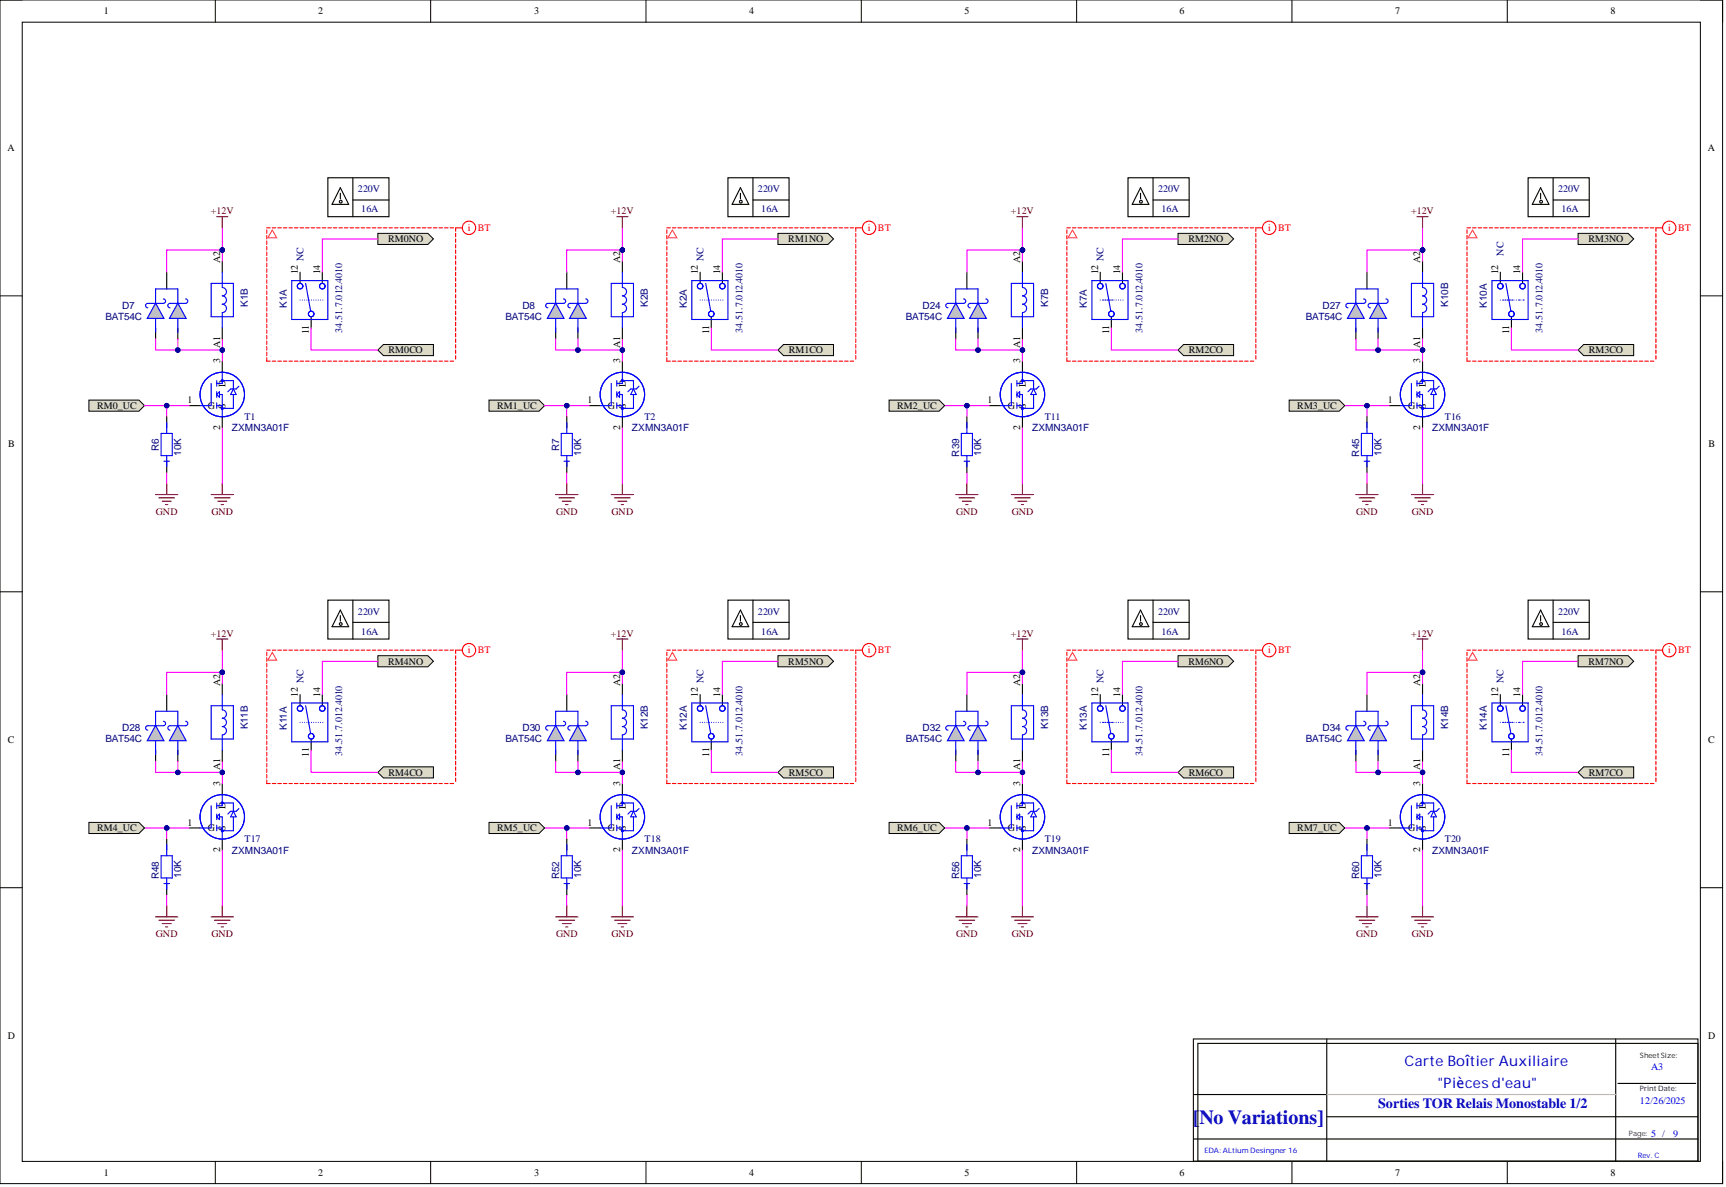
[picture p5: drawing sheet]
<svg xmlns="http://www.w3.org/2000/svg" width="393mm" height="271mm" viewBox="0 0 393 271" stroke-linecap="round" stroke-linejoin="round" font-family="sans-serif">
<defs><g id="words">
<text font-size="4.6" fill="#0000bf" x="271.9" y="256.1">[No Variations]</text>
<g font-size="3.3" fill="#0000bf">
<text x="320.1" y="243">Carte Boîtier Auxiliaire</text>
<text x="327.6" y="248">&quot;Pièces d'eau&quot;</text>
</g>
<text font-size="3.2" fill="#0000bf" x="314.1" y="252.7">Sorties TOR Relais Monostable 1/2</text>
<g font-size="2.3">
<text x="23.6" y="3.3">1</text>
<text x="72.5" y="3.3">2</text>
<text x="121.7" y="3.3">3</text>
<text x="170.7" y="3.3">4</text>
<text x="219.8" y="3.3">5</text>
<text x="268.8" y="3.3">6</text>
<text x="317.9" y="3.3">7</text>
<text x="367" y="3.3">8</text>
<text x="1.7" y="34.5">A</text>
<text x="389.2" y="34.5">A</text>
<text x="88.5" y="55.2">RM0NO</text>
<text x="179.7" y="55.2">RM1NO</text>
<text x="270.8" y="55.2">RM2NO</text>
<text x="362" y="55.2">RM3NO</text>
<text x="50.1" y="60" transform="rotate(-90 50.1 60)">A2</text>
<text x="67.9" y="62.6" transform="rotate(-90 67.9 62.6)">12</text>
<text x="72.9" y="62.6" transform="rotate(-90 72.9 62.6)">14</text>
<text x="141.3" y="60" transform="rotate(-90 141.3 60)">A2</text>
<text x="159.1" y="62.6" transform="rotate(-90 159.1 62.6)">12</text>
<text x="164.1" y="62.6" transform="rotate(-90 164.1 62.6)">14</text>
<text x="232.5" y="60" transform="rotate(-90 232.5 60)">A2</text>
<text x="250.2" y="62.6" transform="rotate(-90 250.2 62.6)">12</text>
<text x="255.3" y="62.6" transform="rotate(-90 255.3 62.6)">14</text>
<text x="323.7" y="60" transform="rotate(-90 323.7 60)">A2</text>
<text x="341.4" y="62.6" transform="rotate(-90 341.4 62.6)">12</text>
<text x="346.5" y="62.6" transform="rotate(-90 346.5 62.6)">14</text>
<text x="70.4" y="76.3" transform="rotate(-90 70.4 76.3)">11</text>
<text x="161.6" y="76.3" transform="rotate(-90 161.6 76.3)">11</text>
<text x="252.8" y="76.3" transform="rotate(-90 252.8 76.3)">11</text>
<text x="343.9" y="76.3" transform="rotate(-90 343.9 76.3)">11</text>
<text x="50.1" y="82.8" transform="rotate(-90 50.1 82.8)">3</text>
<text x="50.1" y="79.3" transform="rotate(-90 50.1 79.3)">A1</text>
<text x="88.6" y="80.6">RM0CO</text>
<text x="141.3" y="82.8" transform="rotate(-90 141.3 82.8)">3</text>
<text x="141.3" y="79.3" transform="rotate(-90 141.3 79.3)">A1</text>
<text x="179.7" y="80.6">RM1CO</text>
<text x="232.5" y="82.8" transform="rotate(-90 232.5 82.8)">3</text>
<text x="232.5" y="79.3" transform="rotate(-90 232.5 79.3)">A1</text>
<text x="270.9" y="80.6">RM2CO</text>
<text x="323.7" y="82.8" transform="rotate(-90 323.7 82.8)">3</text>
<text x="323.7" y="79.3" transform="rotate(-90 323.7 79.3)">A1</text>
<text x="362.1" y="80.6">RM3CO</text>
<text x="51.4" y="88.2" transform="rotate(-90 51.4 88.2)">D</text>
<text x="142.6" y="88.2" transform="rotate(-90 142.6 88.2)">D</text>
<text x="233.8" y="88.2" transform="rotate(-90 233.8 88.2)">D</text>
<text x="324.9" y="88.2" transform="rotate(-90 324.9 88.2)">D</text>
<text x="22.1" y="93.2">RM0_UC</text>
<text x="42.7" y="92">1</text>
<text x="47.4" y="93.2">G</text>
<text x="51.4" y="93.2" transform="rotate(-90 51.4 93.2)">S</text>
<text x="113.3" y="93.2">RM1_UC</text>
<text x="133.9" y="92">1</text>
<text x="138.5" y="93.2">G</text>
<text x="142.6" y="93.2" transform="rotate(-90 142.6 93.2)">S</text>
<text x="204.5" y="93.2">RM2_UC</text>
<text x="225.1" y="92">1</text>
<text x="229.7" y="93.2">G</text>
<text x="233.8" y="93.2" transform="rotate(-90 233.8 93.2)">S</text>
<text x="295.7" y="93.2">RM3_UC</text>
<text x="316.3" y="92">1</text>
<text x="320.9" y="93.2">G</text>
<text x="324.9" y="93.2" transform="rotate(-90 324.9 93.2)">S</text>
<text x="1.9" y="101.9">B</text>
<text x="50.1" y="98" transform="rotate(-90 50.1 98)">2</text>
<text x="141.3" y="98" transform="rotate(-90 141.3 98)">2</text>
<text x="232.5" y="98" transform="rotate(-90 232.5 98)">2</text>
<text x="323.7" y="98" transform="rotate(-90 323.7 98)">2</text>
<text x="389.4" y="101.9">B</text>
<text x="88.5" y="151.5">RM4NO</text>
<text x="179.7" y="151.5">RM5NO</text>
<text x="270.8" y="151.5">RM6NO</text>
<text x="362" y="151.5">RM7NO</text>
<text x="50.1" y="156.3" transform="rotate(-90 50.1 156.3)">A2</text>
<text x="67.9" y="158.8" transform="rotate(-90 67.9 158.8)">12</text>
<text x="72.9" y="158.8" transform="rotate(-90 72.9 158.8)">14</text>
<text x="141.3" y="156.3" transform="rotate(-90 141.3 156.3)">A2</text>
<text x="159.1" y="158.8" transform="rotate(-90 159.1 158.8)">12</text>
<text x="164.1" y="158.8" transform="rotate(-90 164.1 158.8)">14</text>
<text x="232.5" y="156.3" transform="rotate(-90 232.5 156.3)">A2</text>
<text x="250.2" y="158.8" transform="rotate(-90 250.2 158.8)">12</text>
<text x="255.3" y="158.8" transform="rotate(-90 255.3 158.8)">14</text>
<text x="323.7" y="156.3" transform="rotate(-90 323.7 156.3)">A2</text>
<text x="341.4" y="158.8" transform="rotate(-90 341.4 158.8)">12</text>
<text x="346.5" y="158.8" transform="rotate(-90 346.5 158.8)">14</text>
<text x="1.8" y="169.4">C</text>
<text x="70.4" y="172.5" transform="rotate(-90 70.4 172.5)">11</text>
<text x="161.6" y="172.5" transform="rotate(-90 161.6 172.5)">11</text>
<text x="252.8" y="172.5" transform="rotate(-90 252.8 172.5)">11</text>
<text x="343.9" y="172.5" transform="rotate(-90 343.9 172.5)">11</text>
<text x="389.3" y="169.4">C</text>
<text x="50.1" y="179.1" transform="rotate(-90 50.1 179.1)">3</text>
<text x="50.1" y="175.6" transform="rotate(-90 50.1 175.6)">A1</text>
<text x="88.6" y="176.8">RM4CO</text>
<text x="141.3" y="179.1" transform="rotate(-90 141.3 179.1)">3</text>
<text x="141.3" y="175.6" transform="rotate(-90 141.3 175.6)">A1</text>
<text x="179.7" y="176.8">RM5CO</text>
<text x="232.5" y="179.1" transform="rotate(-90 232.5 179.1)">3</text>
<text x="232.5" y="175.6" transform="rotate(-90 232.5 175.6)">A1</text>
<text x="270.9" y="176.8">RM6CO</text>
<text x="323.7" y="179.1" transform="rotate(-90 323.7 179.1)">3</text>
<text x="323.7" y="175.6" transform="rotate(-90 323.7 175.6)">A1</text>
<text x="362.1" y="176.8">RM7CO</text>
<text x="51.4" y="184.5" transform="rotate(-90 51.4 184.5)">D</text>
<text x="142.6" y="184.5" transform="rotate(-90 142.6 184.5)">D</text>
<text x="233.8" y="184.5" transform="rotate(-90 233.8 184.5)">D</text>
<text x="324.9" y="184.5" transform="rotate(-90 324.9 184.5)">D</text>
<text x="22.1" y="189.5">RM4_UC</text>
<text x="42.7" y="188.2">1</text>
<text x="47.4" y="189.5">G</text>
<text x="51.4" y="189.5" transform="rotate(-90 51.4 189.5)">S</text>
<text x="113.3" y="189.5">RM5_UC</text>
<text x="133.9" y="188.2">1</text>
<text x="138.5" y="189.5">G</text>
<text x="142.6" y="189.5" transform="rotate(-90 142.6 189.5)">S</text>
<text x="204.5" y="189.5">RM6_UC</text>
<text x="225.1" y="188.2">1</text>
<text x="229.7" y="189.5">G</text>
<text x="233.8" y="189.5" transform="rotate(-90 233.8 189.5)">S</text>
<text x="295.7" y="189.5">RM7_UC</text>
<text x="316.3" y="188.2">1</text>
<text x="320.9" y="189.5">G</text>
<text x="324.9" y="189.5" transform="rotate(-90 324.9 189.5)">S</text>
<text x="50.1" y="194.3" transform="rotate(-90 50.1 194.3)">2</text>
<text x="141.3" y="194.3" transform="rotate(-90 141.3 194.3)">2</text>
<text x="232.5" y="194.3" transform="rotate(-90 232.5 194.3)">2</text>
<text x="323.7" y="194.3" transform="rotate(-90 323.7 194.3)">2</text>
<text x="1.8" y="236.9">D</text>
<text x="389.3" y="236.9">D</text>
<text x="23.6" y="268">1</text>
<text x="72.5" y="268">2</text>
<text x="121.7" y="268">3</text>
<text x="170.7" y="268">4</text>
<text x="219.8" y="268">5</text>
<text x="268.8" y="268">6</text>
<text x="317.9" y="268">7</text>
<text x="367" y="268">8</text>
</g>
<g font-size="2.3" fill="#000080">
<text x="81.6" y="43.8">220V</text>
<text x="172.7" y="43.8">220V</text>
<text x="263.9" y="43.8">220V</text>
<text x="355.1" y="43.8">220V</text>
<text x="82.3" y="48.4">16A</text>
<text x="173.5" y="48.4">16A</text>
<text x="264.7" y="48.4">16A</text>
<text x="355.8" y="48.4">16A</text>
<text x="69.1" y="59.5" transform="rotate(-90 69.1 59.5)">NC</text>
<text x="160.3" y="59.5" transform="rotate(-90 160.3 59.5)">NC</text>
<text x="251.5" y="59.5" transform="rotate(-90 251.5 59.5)">NC</text>
<text x="342.7" y="58.3" transform="rotate(-90 342.7 58.3)">NC</text>
<text x="27.9" y="70.4">D7</text>
<text x="56.5" y="70" transform="rotate(-90 56.5 70)">K1B</text>
<text x="65.3" y="70.2" transform="rotate(-90 65.3 70.2)">K1A</text>
<text x="119" y="70.4">D8</text>
<text x="147.7" y="70" transform="rotate(-90 147.7 70)">K2B</text>
<text x="156.5" y="70.2" transform="rotate(-90 156.5 70.2)">K2A</text>
<text x="210.2" y="70.4">D24</text>
<text x="238.8" y="70" transform="rotate(-90 238.8 70)">K7B</text>
<text x="247.7" y="70.2" transform="rotate(-90 247.7 70.2)">K7A</text>
<text x="301.4" y="70.4">D27</text>
<text x="330" y="70" transform="rotate(-90 330 70)">K10B</text>
<text x="338.9" y="70.2" transform="rotate(-90 338.9 70.2)">K10A</text>
<text x="24.1" y="73">BAT54C</text>
<text x="78" y="76" transform="rotate(-90 78 76)">34.51.7.012.4010</text>
<text x="115.2" y="73">BAT54C</text>
<text x="169.2" y="76" transform="rotate(-90 169.2 76)">34.51.7.012.4010</text>
<text x="206.4" y="73">BAT54C</text>
<text x="260.4" y="76" transform="rotate(-90 260.4 76)">34.51.7.012.4010</text>
<text x="297.6" y="73">BAT54C</text>
<text x="351.5" y="76" transform="rotate(-90 351.5 76)">34.51.7.012.4010</text>
<text x="55.7" y="95.8">T1</text>
<text x="146.9" y="95.8">T2</text>
<text x="238.1" y="95.8">T11</text>
<text x="329.3" y="95.8">T16</text>
<text x="52.8" y="98.3">ZXMN3A01F</text>
<text x="144" y="98.3">ZXMN3A01F</text>
<text x="235.2" y="98.3">ZXMN3A01F</text>
<text x="326.4" y="98.3">ZXMN3A01F</text>
<text x="36.2" y="102.9" transform="rotate(-90 36.2 102.9)">R6</text>
<text x="41.3" y="103.9" transform="rotate(-90 41.3 103.9)">10K</text>
<text x="127.4" y="102.9" transform="rotate(-90 127.4 102.9)">R7</text>
<text x="132.5" y="103.9" transform="rotate(-90 132.5 103.9)">10K</text>
<text x="218.6" y="104.1" transform="rotate(-90 218.6 104.1)">R39</text>
<text x="223.6" y="103.9" transform="rotate(-90 223.6 103.9)">10K</text>
<text x="309.8" y="104.1" transform="rotate(-90 309.8 104.1)">R45</text>
<text x="314.8" y="103.9" transform="rotate(-90 314.8 103.9)">10K</text>
<text x="81.6" y="140.1">220V</text>
<text x="172.7" y="140.1">220V</text>
<text x="263.9" y="140.1">220V</text>
<text x="355.1" y="140.1">220V</text>
<text x="82.3" y="144.7">16A</text>
<text x="173.5" y="144.7">16A</text>
<text x="264.7" y="144.7">16A</text>
<text x="355.8" y="144.7">16A</text>
<text x="69.1" y="155.8" transform="rotate(-90 69.1 155.8)">NC</text>
<text x="160.3" y="155.8" transform="rotate(-90 160.3 155.8)">NC</text>
<text x="251.5" y="155.8" transform="rotate(-90 251.5 155.8)">NC</text>
<text x="342.7" y="155.8" transform="rotate(-90 342.7 155.8)">NC</text>
<text x="27.9" y="166.7">D28</text>
<text x="56.5" y="166.3" transform="rotate(-90 56.5 166.3)">K11B</text>
<text x="65.3" y="166.4" transform="rotate(-90 65.3 166.4)">K11A</text>
<text x="119" y="166.7">D30</text>
<text x="147.7" y="166.3" transform="rotate(-90 147.7 166.3)">K12B</text>
<text x="156.5" y="166.4" transform="rotate(-90 156.5 166.4)">K12A</text>
<text x="210.2" y="166.7">D32</text>
<text x="238.8" y="166.3" transform="rotate(-90 238.8 166.3)">K13B</text>
<text x="247.7" y="166.4" transform="rotate(-90 247.7 166.4)">K13A</text>
<text x="301.4" y="166.7">D34</text>
<text x="330" y="166.3" transform="rotate(-90 330 166.3)">K14B</text>
<text x="338.9" y="166.4" transform="rotate(-90 338.9 166.4)">K14A</text>
<text x="24.1" y="169.2">BAT54C</text>
<text x="78" y="172.3" transform="rotate(-90 78 172.3)">34.51.7.012.4010</text>
<text x="115.2" y="169.2">BAT54C</text>
<text x="169.2" y="172.3" transform="rotate(-90 169.2 172.3)">34.51.7.012.4010</text>
<text x="206.4" y="169.2">BAT54C</text>
<text x="260.4" y="172.3" transform="rotate(-90 260.4 172.3)">34.51.7.012.4010</text>
<text x="297.6" y="169.2">BAT54C</text>
<text x="351.5" y="172.3" transform="rotate(-90 351.5 172.3)">34.51.7.012.4010</text>
<text x="52.8" y="194.6">ZXMN3A01F</text>
<text x="55.7" y="192">T17</text>
<text x="144" y="194.6">ZXMN3A01F</text>
<text x="146.9" y="192">T18</text>
<text x="235.2" y="194.6">ZXMN3A01F</text>
<text x="238.1" y="192">T19</text>
<text x="326.4" y="194.6">ZXMN3A01F</text>
<text x="329.3" y="192">T20</text>
<text x="36.2" y="200.4" transform="rotate(-90 36.2 200.4)">R48</text>
<text x="41.3" y="200.1" transform="rotate(-90 41.3 200.1)">10K</text>
<text x="127.4" y="200.4" transform="rotate(-90 127.4 200.4)">R52</text>
<text x="132.5" y="200.1" transform="rotate(-90 132.5 200.1)">10K</text>
<text x="218.6" y="200.4" transform="rotate(-90 218.6 200.4)">R56</text>
<text x="223.6" y="200.1" transform="rotate(-90 223.6 200.1)">10K</text>
<text x="309.8" y="200.4" transform="rotate(-90 309.8 200.4)">R60</text>
<text x="314.8" y="200.1" transform="rotate(-90 314.8 200.1)">10K</text>
</g>
<g font-size="2.3" fill="#800000">
<text x="48" y="48.9">+12V</text>
<text x="139.2" y="48.9">+12V</text>
<text x="230.4" y="48.9">+12V</text>
<text x="321.6" y="48.9">+12V</text>
<text x="35.5" y="117.3">GND</text>
<text x="48.2" y="117.3">GND</text>
<text x="126.7" y="117.3">GND</text>
<text x="139.4" y="117.3">GND</text>
<text x="217.9" y="117.3">GND</text>
<text x="230.6" y="117.3">GND</text>
<text x="309.1" y="117.3">GND</text>
<text x="321.7" y="117.3">GND</text>
<text x="48" y="145.2">+12V</text>
<text x="139.2" y="145.2">+12V</text>
<text x="230.4" y="145.2">+12V</text>
<text x="321.6" y="145.2">+12V</text>
<text x="35.5" y="213.6">GND</text>
<text x="48.2" y="213.6">GND</text>
<text x="126.7" y="213.6">GND</text>
<text x="139.4" y="213.6">GND</text>
<text x="217.9" y="213.6">GND</text>
<text x="230.6" y="213.6">GND</text>
<text x="309.1" y="213.6">GND</text>
<text x="321.7" y="213.6">GND</text>
</g>
<g font-size="2.3" fill="#f00">
<text x="106.6" y="52.7">i</text>
<text x="108.9" y="52.7">BT</text>
<text x="197.8" y="52.7">i</text>
<text x="200.1" y="52.7">BT</text>
<text x="289" y="52.7">i</text>
<text x="291.3" y="52.7">BT</text>
<text x="380.2" y="52.7">i</text>
<text x="382.4" y="52.7">BT</text>
<text x="106.6" y="149">i</text>
<text x="108.9" y="149">BT</text>
<text x="197.8" y="149">i</text>
<text x="200.1" y="149">BT</text>
<text x="289" y="149">i</text>
<text x="291.3" y="149">BT</text>
<text x="380.2" y="149">i</text>
<text x="382.4" y="149">BT</text>
</g>
<g font-size="2.3" fill="#00f">
<text x="376.3" y="244">A3</text>
<text x="373.7" y="251.6">12/26/2025</text>
<text x="376.3" y="259.2">5 /</text>
<text x="381.3" y="259.2">9</text>
</g>
<text font-size="1.7" fill="#172721" x="373.7" y="241.2">SheetSize:</text>
<text font-size="1.7" fill="#001b31" x="373.7" y="248.8">Print Date:</text>
<g font-size="1.7" fill="#00f">
<text x="274.5" y="262.7">EDA: ALtium Desingner 16</text>
<text x="373.2" y="264">Rev. C</text>
</g>
<text font-size="1.7" fill="#323543" x="371.2" y="258.9">Page:</text>
</g></defs>
<g fill="none" stroke="#000" stroke-width=".23">
<path d="M0 0h392.6v269.8h-392.6zM0 0h5.1M49.1 0v5.1M98.1 0v5.1M147.2 0v5.1M196.3 0v5.1M245.4 0v5.1M294.4 0v5.1M343.5 0v5.1M387.5 0h5.1v5.1M5.1 5.1h382.4v259.6h-382.4zM0 67.4h5.1"/>
<path d="M387.5 67.4h5.1M0 134.9h5.1M387.5 134.9h5.1M0 202.4h5.1M387.5 202.4h5.1M49.1 264.7v5.1M98.1 264.7v5.1M147.2 264.7v5.1M196.3 264.7v5.1M245.4 264.7v5.1M294.4 264.7v5.1M343.5 264.7v5.1"/>
<path d="M392.6 264.7v5.1"/>
</g>
<path d="M43.1 92.5h2.5M50.7 82.3v2.6M50.7 95v2.5" fill="none" stroke="#000" stroke-width=".25"/>
<g fill="none" stroke="#00f" stroke-width=".25">
<path d="M48.1 87.4v5.1h-2.5M49.4 86.8v1.2M49.4 89.3v1.3M49.4 91.8v1.3M49.4 92.5h1.3M50 89.9h.7v5.1M50 89.3v1.3l-.6-.7zM50.7 84.9v2.5h-1.3M50.7 86.8h2.5v1.9M53.2 88.7l.6 1.2h-1.2zM53.2 89.9v3.2h-2.5M54.5 88l-.7 .7h-1.2l-.7 .6"/>
<circle cx="50.7" cy="89.9" r="5.1"/>
<circle cx="50.7" cy="86.8" r=".2"/>
<circle cx="50.7" cy="93.1" r=".2"/>
</g>
<path d="M50.7 77.3v5" fill="none" stroke="#f0f" stroke-width=".25"/>
<circle cx="50.7" cy="79.8" r=".51" fill="#000080"/>
<circle cx="50.7" cy="79.8" r=".51" fill="none" stroke="#000080" stroke-width=".23"/>
<path d="M50.7 51.9v5.1" fill="none" stroke="#f0f" stroke-width=".25"/>
<circle cx="50.7" cy="57" r=".51" fill="#000080"/>
<circle cx="50.7" cy="57" r=".51" fill="none" stroke="#000080" stroke-width=".23"/>
<path d="M49.4 49.4h2.5M50.7 49.4v2.5M48.1 112.7h5.1M48.9 113.5h3.5M49.6 114.3h2.1M50.4 115h.5M50.7 110.2v2.5" fill="none" stroke="#800000" stroke-width=".25"/>
<path d="M50.7 97.5v12.7" fill="none" stroke="#f0f" stroke-width=".25"/>
<path d="M20.3 91.2h11.4l1.2 1.3-1.2 1.2h-11.4z" fill-rule="evenodd" fill="#dcd9c7"/>
<path d="M20.3 91.2h11.4l1.2 1.3-1.2 1.2h-11.4z" fill="none" stroke="#000" stroke-width=".23"/>
<path d="M32.9 92.5h10.2" fill="none" stroke="#f0f" stroke-width=".25"/>
<circle cx="38" cy="92.5" r=".51" fill="#000080"/>
<circle cx="38" cy="92.5" r=".51" fill="none" stroke="#000080" stroke-width=".23"/>
<path d="M38 92.5v2.5" fill="none" stroke="#f0f" stroke-width=".25"/>
<circle cx="38" cy="92.5" r=".51" fill="#000080"/>
<circle cx="38" cy="92.5" r=".51" fill="none" stroke="#000080" stroke-width=".23"/>
<path d="M35.5 112.7h5M36.2 113.5h3.6M37 114.3h2M37.7 115h.5M38 110.2v2.5" fill="none" stroke="#800000" stroke-width=".25"/>
<path d="M38 107.7v2.5" fill="none" stroke="#f0f" stroke-width=".25"/>
<path d="M35.5 74.7v2.6M38 62.1v3.8M40.5 74.7v2.6M38 95v2.5M38 105.1v2.6" fill="none" stroke="#000" stroke-width=".25"/>
<path d="M36.7 98.8h2.6v5.1h-2.6zM38 96.3v2.5M37.4 105.1h1.2M38 103.9v2.5" fill="none" stroke="#00f" stroke-width=".25"/>
<path d="M40.5 69.1l1.9 3.5h-3.8z" fill="#c0c0c0"/>
<path d="M40.5 69.1l1.9 3.5h-3.8z" fill="none" stroke="#00f" stroke-width=".25"/>
<path d="M35.5 69.1l1.9 3.5h-3.8z" fill="#c0c0c0"/>
<path d="M35.5 69.1l1.9 3.5h-3.8zM35.5 69.2v-3.3h5v3.3M35.5 72.7v3M37.2 68.1a.51 .51 0 0 1 .5 .5 .51 .51 0 0 1-.5 .6h-3.5a.51 .51 0 0 0-.5 .5 .51 .51 0 0 0 .5 .5M40.5 72.7v3M42.3 68.1a.51 .51 0 0 1 .5 .5 .51 .51 0 0 1-.5 .6h-3.5a.51 .51 0 0 0-.6 .5 .51 .51 0 0 0 .6 .5" fill="none" stroke="#00f" stroke-width=".25"/>
<path d="M35.5 77.3v2.5h15.2" fill="none" stroke="#f0f" stroke-width=".25"/>
<circle cx="40.5" cy="79.8" r=".51" fill="#000080"/>
<circle cx="40.5" cy="79.8" r=".51" fill="none" stroke="#000080" stroke-width=".23"/>
<circle cx="50.7" cy="79.8" r=".51" fill="#000080"/>
<circle cx="50.7" cy="79.8" r=".51" fill="none" stroke="#000080" stroke-width=".23"/>
<path d="M40.5 77.3v2.5" fill="none" stroke="#f0f" stroke-width=".25"/>
<circle cx="40.5" cy="79.8" r=".51" fill="#000080"/>
<circle cx="40.5" cy="79.8" r=".51" fill="none" stroke="#000080" stroke-width=".23"/>
<g fill="none" stroke="#000" stroke-width=".25">
<path d="M74.7 40.5h13.9v8.9h-13.9zM77.6 42.8l1.9 3.8h-3.8zM77.6 44.1v1.2M80.4 45.6h8.2M80.4 40.5v8.9"/>
<circle cx="77.7" cy="46" r=".32"/>
</g>
<path d="M87.4 78.5h11.4v2.6h-11.4l-1.3-1.3z" fill-rule="evenodd" fill="#dcd9c7"/>
<path d="M87.4 78.5h11.4v2.6h-11.4l-1.3-1.3z" fill="none" stroke="#000" stroke-width=".23"/>
<path d="M86.1 53.2h11.4l1.3 1.3-1.3 1.2h-11.4z" fill-rule="evenodd" fill="#dcd9c7"/>
<path d="M86.1 53.2h11.4l1.3 1.3-1.3 1.2h-11.4z" fill="none" stroke="#000" stroke-width=".23"/>
<path d="M134.2 92.5h2.6M141.8 82.3v2.6M141.8 95v2.5" fill="none" stroke="#000" stroke-width=".25"/>
<g fill="none" stroke="#00f" stroke-width=".25">
<path d="M139.3 87.4v5.1h-2.5M140.6 86.8v1.2M140.6 89.3v1.3M140.6 91.8v1.3M140.6 92.5h1.2M141.2 89.9h.6v5.1M141.2 89.3v1.3l-.6-.7zM141.8 84.9v2.5h-1.2M141.8 86.8h2.6v1.9M144.4 88.7l.6 1.2h-1.3zM144.4 89.9v3.2h-2.6M145.6 88l-.6 .7h-1.3l-.6 .6"/>
<circle cx="141.8" cy="89.9" r="5.1"/>
<circle cx="141.8" cy="86.8" r=".2"/>
<circle cx="141.8" cy="93.1" r=".2"/>
</g>
<path d="M141.8 77.3v5" fill="none" stroke="#f0f" stroke-width=".25"/>
<circle cx="141.8" cy="79.8" r=".51" fill="#000080"/>
<circle cx="141.8" cy="79.8" r=".51" fill="none" stroke="#000080" stroke-width=".23"/>
<path d="M141.8 51.9v5.1" fill="none" stroke="#f0f" stroke-width=".25"/>
<circle cx="141.8" cy="57" r=".51" fill="#000080"/>
<circle cx="141.8" cy="57" r=".51" fill="none" stroke="#000080" stroke-width=".23"/>
<path d="M140.6 49.4h2.5M141.8 49.4v2.5M139.3 112.7h5.1M140.1 113.5h3.5M140.8 114.3h2M141.6 115h.5M141.8 110.2v2.5" fill="none" stroke="#800000" stroke-width=".25"/>
<path d="M141.8 97.5v12.7" fill="none" stroke="#f0f" stroke-width=".25"/>
<path d="M111.4 91.2h11.4l1.3 1.3-1.3 1.2h-11.4z" fill-rule="evenodd" fill="#dcd9c7"/>
<path d="M111.4 91.2h11.4l1.3 1.3-1.3 1.2h-11.4z" fill="none" stroke="#000" stroke-width=".23"/>
<path d="M124.1 92.5h10.1" fill="none" stroke="#f0f" stroke-width=".25"/>
<circle cx="129.2" cy="92.5" r=".51" fill="#000080"/>
<circle cx="129.2" cy="92.5" r=".51" fill="none" stroke="#000080" stroke-width=".23"/>
<path d="M129.2 92.5v2.5" fill="none" stroke="#f0f" stroke-width=".25"/>
<circle cx="129.2" cy="92.5" r=".51" fill="#000080"/>
<circle cx="129.2" cy="92.5" r=".51" fill="none" stroke="#000080" stroke-width=".23"/>
<path d="M126.6 112.7h5.1M127.4 113.5h3.5M128.2 114.3h2M128.9 115h.5M129.2 110.2v2.5" fill="none" stroke="#800000" stroke-width=".25"/>
<path d="M129.2 107.7v2.5" fill="none" stroke="#f0f" stroke-width=".25"/>
<path d="M126.6 74.7v2.6M129.2 62.1v3.8M131.7 74.7v2.6M129.2 95v2.5M129.2 105.1v2.6" fill="none" stroke="#000" stroke-width=".25"/>
<path d="M127.9 98.8h2.5v5.1h-2.5zM129.2 96.3v2.5M128.5 105.1h1.3M129.2 103.9v2.5" fill="none" stroke="#00f" stroke-width=".25"/>
<path d="M131.7 69.1l1.9 3.5h-3.8z" fill="#c0c0c0"/>
<path d="M131.7 69.1l1.9 3.5h-3.8z" fill="none" stroke="#00f" stroke-width=".25"/>
<path d="M126.6 69.1l1.9 3.5h-3.8z" fill="#c0c0c0"/>
<path d="M126.6 69.1l1.9 3.5h-3.8zM126.6 69.2v-3.3h5.1v3.3M126.6 72.7v3M128.4 68.1a.51 .51 0 0 1 .5 .5 .51 .51 0 0 1-.5 .6h-3.5a.51 .51 0 0 0-.5 .5 .51 .51 0 0 0 .5 .5M131.7 72.7v3M133.5 68.1a.51 .51 0 0 1 .5 .5 .51 .51 0 0 1-.5 .6h-3.6a.51 .51 0 0 0-.5 .5 .51 .51 0 0 0 .5 .5" fill="none" stroke="#00f" stroke-width=".25"/>
<path d="M126.6 77.3v2.5h15.2" fill="none" stroke="#f0f" stroke-width=".25"/>
<circle cx="131.7" cy="79.8" r=".51" fill="#000080"/>
<circle cx="131.7" cy="79.8" r=".51" fill="none" stroke="#000080" stroke-width=".23"/>
<circle cx="141.8" cy="79.8" r=".51" fill="#000080"/>
<circle cx="141.8" cy="79.8" r=".51" fill="none" stroke="#000080" stroke-width=".23"/>
<path d="M131.7 77.3v2.5" fill="none" stroke="#f0f" stroke-width=".25"/>
<circle cx="131.7" cy="79.8" r=".51" fill="#000080"/>
<circle cx="131.7" cy="79.8" r=".51" fill="none" stroke="#000080" stroke-width=".23"/>
<g fill="none" stroke="#000" stroke-width=".25">
<path d="M165.9 40.5h13.9v8.9h-13.9zM168.7 42.8l1.9 3.8h-3.8zM168.7 44.1v1.2M171.6 45.6h8.2M171.6 40.5v8.9"/>
<circle cx="168.8" cy="46" r=".32"/>
</g>
<path d="M178.6 78.5h11.4v2.6h-11.4l-1.3-1.3z" fill-rule="evenodd" fill="#dcd9c7"/>
<path d="M178.6 78.5h11.4v2.6h-11.4l-1.3-1.3z" fill="none" stroke="#000" stroke-width=".23"/>
<path d="M177.3 53.2h11.4l1.3 1.3-1.3 1.2h-11.4z" fill-rule="evenodd" fill="#dcd9c7"/>
<path d="M177.3 53.2h11.4l1.3 1.3-1.3 1.2h-11.4z" fill="none" stroke="#000" stroke-width=".23"/>
<path d="M141.8 59.5v2.6M141.8 74.7v2.6M225.4 92.5h2.5M233 82.3v2.6M233 95v2.5" fill="none" stroke="#000" stroke-width=".25"/>
<g fill="none" stroke="#00f" stroke-width=".25">
<path d="M139.3 64.6h5.1v7.6h-5.1zM141.8 62.1v3.4a.95 .95 0 0 1 1 1 .95 .95 0 0 1-1 .9 .95 .95 0 0 1 1 1 .95 .95 0 0 1-1 .9 .95 .95 0 0 1 1 1 .95 .95 0 0 1-1 .9v3.5M230.5 87.4v5.1h-2.6M231.7 86.8v1.2M231.7 89.3v1.3M231.7 91.8v1.3M231.7 92.5h1.3M232.4 89.9h.6v5.1M232.4 89.3v1.3l-.7-.7zM233 84.9v2.5h-1.3M233 86.8h2.5v1.9M235.5 88.7l.7 1.2h-1.3z"/>
<path d="M235.5 89.9v3.2h-2.5M236.8 88l-.6 .7h-1.3l-.6 .6"/>
<circle cx="233" cy="89.9" r="5.1"/>
<circle cx="233" cy="93.1" r=".2"/>
<circle cx="233" cy="86.8" r=".2"/>
<circle cx="233" cy="86.8" r=".21"/>
<circle cx="233" cy="93.1" r=".21"/>
</g>
<path d="M233 77.3v5" fill="none" stroke="#f0f" stroke-width=".25"/>
<circle cx="233" cy="79.8" r=".51" fill="#000080"/>
<circle cx="233" cy="79.8" r=".51" fill="none" stroke="#000080" stroke-width=".23"/>
<path d="M233 51.9v5.1" fill="none" stroke="#f0f" stroke-width=".25"/>
<circle cx="233" cy="57" r=".51" fill="#000080"/>
<circle cx="233" cy="57" r=".51" fill="none" stroke="#000080" stroke-width=".23"/>
<path d="M231.7 49.4h2.6M233 49.4v2.5M230.5 112.7h5M231.2 113.5h3.6M232 114.3h2M232.8 115h.5M233 110.2v2.5" fill="none" stroke="#800000" stroke-width=".25"/>
<path d="M215.3 92.5h10.1M233 97.5v12.7" fill="none" stroke="#f0f" stroke-width=".25"/>
<circle cx="220.3" cy="92.5" r=".51" fill="#000080"/>
<circle cx="220.3" cy="92.5" r=".51" fill="none" stroke="#000080" stroke-width=".23"/>
<path d="M220.3 92.5v2.5" fill="none" stroke="#f0f" stroke-width=".25"/>
<circle cx="220.3" cy="92.5" r=".51" fill="#000080"/>
<circle cx="220.3" cy="92.5" r=".51" fill="none" stroke="#000080" stroke-width=".23"/>
<path d="M217.8 112.7h5.1M218.6 113.5h3.5M219.3 114.3h2.1M220.1 115h.5M220.3 110.2v2.5" fill="none" stroke="#800000" stroke-width=".25"/>
<path d="M220.3 107.7v2.5" fill="none" stroke="#f0f" stroke-width=".25"/>
<path d="M217.8 74.7v2.6M220.3 62.1v3.8M222.9 74.7v2.6M220.3 95v2.5M220.3 105.1v2.6" fill="none" stroke="#000" stroke-width=".25"/>
<path d="M219.1 98.8h2.5v5.1h-2.5zM220.3 96.3v2.5M219.7 105.1h1.3M220.3 103.9v2.5" fill="none" stroke="#00f" stroke-width=".25"/>
<path d="M222.9 69.1l1.9 3.5h-3.8z" fill="#c0c0c0"/>
<path d="M222.9 69.1l1.9 3.5h-3.8z" fill="none" stroke="#00f" stroke-width=".25"/>
<path d="M217.8 69.1l1.9 3.5h-3.8z" fill="#c0c0c0"/>
<path d="M217.8 69.1l1.9 3.5h-3.8zM217.8 69.2v-3.3h5.1v3.3M217.8 72.7v3M219.6 68.1a.51 .51 0 0 1 .5 .5 .51 .51 0 0 1-.5 .6h-3.6a.51 .51 0 0 0-.5 .5 .51 .51 0 0 0 .5 .5M222.9 72.7v3M224.7 68.1a.51 .51 0 0 1 .5 .5 .51 .51 0 0 1-.5 .6h-3.6a.51 .51 0 0 0-.5 .5 .51 .51 0 0 0 .5 .5" fill="none" stroke="#00f" stroke-width=".25"/>
<path d="M217.8 77.3v2.5h15.2" fill="none" stroke="#f0f" stroke-width=".25"/>
<circle cx="222.9" cy="79.8" r=".51" fill="#000080"/>
<circle cx="222.9" cy="79.8" r=".51" fill="none" stroke="#000080" stroke-width=".23"/>
<circle cx="233" cy="79.8" r=".51" fill="#000080"/>
<circle cx="233" cy="79.8" r=".51" fill="none" stroke="#000080" stroke-width=".23"/>
<path d="M222.9 77.3v2.5" fill="none" stroke="#f0f" stroke-width=".25"/>
<circle cx="222.9" cy="79.8" r=".51" fill="#000080"/>
<circle cx="222.9" cy="79.8" r=".51" fill="none" stroke="#000080" stroke-width=".23"/>
<g fill="none" stroke="#000" stroke-width=".25">
<path d="M233 59.5v2.6M257.1 40.5h13.9v8.9h-13.9zM259.9 42.8l1.9 3.8h-3.8zM259.9 44.1v1.2M262.8 45.6h8.2M262.8 40.5v8.9M324.2 59.5v2.6M233 74.7v2.6M324.2 74.7v2.6M341.9 62.1v2.5M344.4 72.2v2.5M347 62.1v2.5"/>
<path d="M316.6 92.5h2.5M324.2 82.3v2.6M324.2 95v2.5"/>
<circle cx="260" cy="46" r=".32"/>
</g>
<g fill="none" stroke="#00f" stroke-width=".25">
<path d="M230.5 64.6h5v7.6h-5zM233 62.1v3.4a.95 .95 0 0 1 1 1 .95 .95 0 0 1-1 .9 .95 .95 0 0 1 1 1 .95 .95 0 0 1-1 .9 .95 .95 0 0 1 1 1 .95 .95 0 0 1-1 .9v3.5M321.7 64.6h5v7.6h-5zM324.2 62.1v3.4a.95 .95 0 0 1 .9 1 .95 .95 0 0 1-.9 .9 .95 .95 0 0 1 .9 1 .95 .95 0 0 1-.9 .9 .95 .95 0 0 1 .9 1 .95 .95 0 0 1-.9 .9v3.5M340 64h8.2v8.8h-8.2zM341.9 68.4h.1M342.4 68.4h.1M343 68.4h.1M343.2 64.6l1.1 6.3M343.5 68.4h.1M344 68.4h.1M344.5 68.4h.1"/>
<path d="M345 68.4h.1M345.5 68.4h.1M346.1 68.4h.1M346.6 68.4h.1M347.1 68.4h.1M321.7 87.4v5.1h-2.6M322.9 86.8v1.2M322.9 89.3v1.3M322.9 91.8v1.3M322.9 92.5h1.3M323.6 89.9h.6v5.1M323.6 89.3v1.3l-.7-.7z"/>
<path d="M324.2 86.8h2.5v1.9M324.2 84.9v2.5h-1.3M326.7 89.9v3.2h-2.5M326.7 88.7l.7 1.2h-1.3zM328 88l-.6 .7h-1.3l-.6 .6"/>
<circle cx="341.9" cy="65.2" r=".63"/>
<circle cx="341.9" cy="65.2" r=".64"/>
<circle cx="344.4" cy="71.6" r=".63"/>
<circle cx="344.5" cy="71.6" r=".64"/>
<circle cx="347" cy="65.2" r=".63"/>
<circle cx="347" cy="65.2" r=".64"/>
<circle cx="324.2" cy="89.9" r="5.1"/>
<circle cx="324.2" cy="93.1" r=".2"/>
<circle cx="324.2" cy="86.8" r=".2"/>
<circle cx="324.2" cy="86.8" r=".21"/>
<circle cx="324.2" cy="93.1" r=".21"/>
</g>
<path d="M324.2 77.3v5" fill="none" stroke="#f0f" stroke-width=".25"/>
<circle cx="324.2" cy="79.8" r=".51" fill="#000080"/>
<circle cx="324.2" cy="79.8" r=".51" fill="none" stroke="#000080" stroke-width=".23"/>
<path d="M324.2 51.9v5.1" fill="none" stroke="#f0f" stroke-width=".25"/>
<circle cx="324.2" cy="57" r=".51" fill="#000080"/>
<circle cx="324.2" cy="57" r=".51" fill="none" stroke="#000080" stroke-width=".23"/>
<path d="M322.9 49.4h2.6M324.2 49.4v2.5M321.7 112.7h5M322.4 113.5h3.6M323.2 114.3h2M323.9 115h.5M324.2 110.2v2.5" fill="none" stroke="#800000" stroke-width=".25"/>
<path d="M306.5 92.5h10.1M324.2 97.5v12.7" fill="none" stroke="#f0f" stroke-width=".25"/>
<circle cx="311.5" cy="92.5" r=".51" fill="#000080"/>
<circle cx="311.5" cy="92.5" r=".51" fill="none" stroke="#000080" stroke-width=".23"/>
<path d="M311.5 92.5v2.5" fill="none" stroke="#f0f" stroke-width=".25"/>
<circle cx="311.5" cy="92.5" r=".51" fill="#000080"/>
<circle cx="311.5" cy="92.5" r=".51" fill="none" stroke="#000080" stroke-width=".23"/>
<path d="M309 112.7h5.1M309.8 113.5h3.5M310.5 114.3h2M311.3 115h.5M311.5 110.2v2.5" fill="none" stroke="#800000" stroke-width=".25"/>
<path d="M311.5 107.7v2.5" fill="none" stroke="#f0f" stroke-width=".25"/>
<path d="M309 74.7v2.6M311.5 62.1v3.8M314.1 74.7v2.6M311.5 95v2.5M311.5 105.1v2.6" fill="none" stroke="#000" stroke-width=".25"/>
<path d="M310.3 98.8h2.5v5.1h-2.5zM311.5 96.3v2.5M310.9 105.1h1.3M311.5 103.9v2.5" fill="none" stroke="#00f" stroke-width=".25"/>
<path d="M314.1 69.1l1.9 3.5h-3.8z" fill="#c0c0c0"/>
<path d="M314.1 69.1l1.9 3.5h-3.8z" fill="none" stroke="#00f" stroke-width=".25"/>
<path d="M309 69.1l1.9 3.5h-3.8z" fill="#c0c0c0"/>
<path d="M309 69.1l1.9 3.5h-3.8zM309 69.2v-3.3h5.1v3.3M309 72.7v3M310.8 68.1a.51 .51 0 0 1 .5 .5 .51 .51 0 0 1-.5 .6h-3.6a.51 .51 0 0 0-.5 .5 .51 .51 0 0 0 .5 .5M314.1 72.7v3M315.8 68.1a.51 .51 0 0 1 .5 .5 .51 .51 0 0 1-.5 .6h-3.5a.51 .51 0 0 0-.5 .5 .51 .51 0 0 0 .5 .5" fill="none" stroke="#00f" stroke-width=".25"/>
<path d="M309 77.3v2.5h15.2" fill="none" stroke="#f0f" stroke-width=".25"/>
<circle cx="314.1" cy="79.8" r=".51" fill="#000080"/>
<circle cx="314.1" cy="79.8" r=".51" fill="none" stroke="#000080" stroke-width=".23"/>
<circle cx="324.2" cy="79.8" r=".51" fill="#000080"/>
<circle cx="324.2" cy="79.8" r=".51" fill="none" stroke="#000080" stroke-width=".23"/>
<path d="M314.1 77.3v2.5" fill="none" stroke="#f0f" stroke-width=".25"/>
<circle cx="314.1" cy="79.8" r=".51" fill="#000080"/>
<circle cx="314.1" cy="79.8" r=".51" fill="none" stroke="#000080" stroke-width=".23"/>
<g fill="none" stroke="#000" stroke-width=".25">
<path d="M348.2 40.5h14v8.9h-14zM351.1 42.8l1.9 3.8h-3.8zM351.1 44.1v1.2M353.9 45.6h8.3M353.9 40.5v8.9M50.7 178.6v2.5M43.1 188.7h2.5M50.7 191.3v2.5"/>
<circle cx="351.2" cy="46" r=".32"/>
</g>
<g fill="none" stroke="#00f" stroke-width=".25">
<path d="M48.1 183.7v5h-2.5M49.4 183v1.3M49.4 185.6v1.2M49.4 188.1v1.3M49.4 188.7h1.3M50 186.2h.7v5.1M50 185.6v1.2l-.6-.6zM50.7 181.1v2.6h-1.3M50.7 183h2.5v1.9M53.2 184.9l.6 1.3h-1.2zM53.2 186.2v3.2h-2.5M54.5 184.3l-.7 .6h-1.2l-.7 .7"/>
<circle cx="50.7" cy="186.2" r="5.1"/>
<circle cx="50.7" cy="189.4" r=".2"/>
<circle cx="50.7" cy="183" r=".2"/>
<circle cx="50.7" cy="183" r=".21"/>
<circle cx="50.7" cy="189.4" r=".21"/>
</g>
<path d="M50.7 173.5v5.1" fill="none" stroke="#f0f" stroke-width=".25"/>
<circle cx="50.7" cy="176.1" r=".51" fill="#000080"/>
<circle cx="50.7" cy="176.1" r=".51" fill="none" stroke="#000080" stroke-width=".23"/>
<path d="M50.7 148.2v5.1" fill="none" stroke="#f0f" stroke-width=".25"/>
<circle cx="50.7" cy="153.3" r=".51" fill="#000080"/>
<circle cx="50.7" cy="153.3" r=".51" fill="none" stroke="#000080" stroke-width=".23"/>
<path d="M49.4 145.7h2.5M50.7 145.7v2.5M48.1 209h5.1M48.9 209.8h3.5M49.6 210.5h2.1M50.4 211.3h.5M50.7 206.5v2.5" fill="none" stroke="#800000" stroke-width=".25"/>
<path d="M32.9 188.7h10.2M50.7 193.8v12.7" fill="none" stroke="#f0f" stroke-width=".25"/>
<circle cx="38" cy="188.7" r=".51" fill="#000080"/>
<circle cx="38" cy="188.7" r=".51" fill="none" stroke="#000080" stroke-width=".23"/>
<path d="M38 188.7v2.6" fill="none" stroke="#f0f" stroke-width=".25"/>
<circle cx="38" cy="188.7" r=".51" fill="#000080"/>
<circle cx="38" cy="188.7" r=".51" fill="none" stroke="#000080" stroke-width=".23"/>
<path d="M35.5 209h5M36.2 209.8h3.6M37 210.5h2M37.7 211.3h.5M38 206.5v2.5" fill="none" stroke="#800000" stroke-width=".25"/>
<path d="M38 203.9v2.6" fill="none" stroke="#f0f" stroke-width=".25"/>
<path d="M38 158.3v3.8M35.5 171v2.5M40.5 171v2.5M38 191.3v2.5M38 201.4v2.5" fill="none" stroke="#000" stroke-width=".25"/>
<path d="M36.7 195.1h2.6v5h-2.6zM38 192.5v2.6M37.4 201.4h1.2M38 200.1v2.6" fill="none" stroke="#00f" stroke-width=".25"/>
<path d="M40.5 165.4l1.9 3.5h-3.8z" fill="#c0c0c0"/>
<path d="M40.5 165.4l1.9 3.5h-3.8z" fill="none" stroke="#00f" stroke-width=".25"/>
<path d="M35.5 165.4l1.9 3.5h-3.8z" fill="#c0c0c0"/>
<path d="M35.5 165.4l1.9 3.5h-3.8zM35.5 165.4v-3.3h5v3.3M35.5 169v3M37.2 164.4a.51 .51 0 0 1 .5 .5 .51 .51 0 0 1-.5 .5h-3.5a.51 .51 0 0 0-.5 .5 .51 .51 0 0 0 .5 .5M40.5 169v3M42.3 164.4a.51 .51 0 0 1 .5 .5 .51 .51 0 0 1-.5 .5h-3.5a.51 .51 0 0 0-.6 .5 .51 .51 0 0 0 .6 .5" fill="none" stroke="#00f" stroke-width=".25"/>
<path d="M35.5 173.5v2.6h15.2" fill="none" stroke="#f0f" stroke-width=".25"/>
<circle cx="40.5" cy="176.1" r=".51" fill="#000080"/>
<circle cx="40.5" cy="176.1" r=".51" fill="none" stroke="#000080" stroke-width=".23"/>
<circle cx="50.7" cy="176.1" r=".51" fill="#000080"/>
<circle cx="50.7" cy="176.1" r=".51" fill="none" stroke="#000080" stroke-width=".23"/>
<path d="M40.5 173.5v2.6" fill="none" stroke="#f0f" stroke-width=".25"/>
<circle cx="40.5" cy="176.1" r=".51" fill="#000080"/>
<circle cx="40.5" cy="176.1" r=".51" fill="none" stroke="#000080" stroke-width=".23"/>
<g fill="none" stroke="#000" stroke-width=".25">
<path d="M74.7 136.8h13.9v8.9h-13.9zM77.6 139.1l1.9 3.8h-3.8zM80.4 136.8v8.9M50.7 155.8v2.5M68.4 158.3v2.6M73.4 158.3v2.6M77.6 140.3v1.3M80.4 141.9h8.2M50.7 171v2.5M70.9 168.5v2.5M141.8 178.6v2.5M134.2 188.7h2.6"/>
<path d="M141.8 191.3v2.5"/>
<circle cx="77.7" cy="142.2" r=".32"/>
</g>
<g fill="none" stroke="#00f" stroke-width=".25">
<path d="M50.7 158.3v3.5a.95 .95 0 0 1 .9 1 .95 .95 0 0 1-.9 .9 .95 .95 0 0 1 .9 1 .95 .95 0 0 1-.9 .9 .95 .95 0 0 1 .9 1 .95 .95 0 0 1-.9 .9v3.5M48.1 160.9h5.1v7.6h-5.1zM66.5 160.2h8.2v8.9h-8.2zM68.4 164.7h.1M68.9 164.7h.1M69.4 164.7h.1M69.6 160.9l1.2 6.3M69.9 164.7h.1M70.5 164.7h.1M71 164.7h.1M71.5 164.7h.1M72 164.7h.1"/>
<path d="M72.5 164.7h.1M73 164.7h.1M73.6 164.7h.1M139.3 183.7v5h-2.5M140.6 183v1.3M140.6 185.6v1.2M140.6 188.1v1.3M140.6 188.7h1.2M141.2 186.2h.6v5.1M141.2 185.6v1.2l-.6-.6zM141.8 181.1v2.6h-1.2M141.8 183h2.6v1.9"/>
<path d="M144.4 184.9l.6 1.3h-1.3zM144.4 186.2v3.2h-2.6M145.6 184.3l-.6 .6h-1.3l-.6 .7"/>
<circle cx="68.4" cy="161.5" r=".63"/>
<circle cx="70.9" cy="167.8" r=".63"/>
<circle cx="73.4" cy="161.5" r=".63"/>
<circle cx="141.8" cy="186.2" r="5.1"/>
<circle cx="141.8" cy="189.4" r=".2"/>
<circle cx="141.8" cy="183" r=".2"/>
<circle cx="141.8" cy="183" r=".21"/>
<circle cx="141.8" cy="189.4" r=".21"/>
</g>
<path d="M141.8 173.5v5.1" fill="none" stroke="#f0f" stroke-width=".25"/>
<circle cx="141.8" cy="176.1" r=".51" fill="#000080"/>
<circle cx="141.8" cy="176.1" r=".51" fill="none" stroke="#000080" stroke-width=".23"/>
<path d="M141.8 148.2v5.1" fill="none" stroke="#f0f" stroke-width=".25"/>
<circle cx="141.8" cy="153.3" r=".51" fill="#000080"/>
<circle cx="141.8" cy="153.3" r=".51" fill="none" stroke="#000080" stroke-width=".23"/>
<path d="M140.6 145.7h2.5M141.8 145.7v2.5M139.3 209h5.1M140.1 209.8h3.5M140.8 210.5h2M141.6 211.3h.5M141.8 206.5v2.5" fill="none" stroke="#800000" stroke-width=".25"/>
<path d="M124.1 188.7h10.1M141.8 193.8v12.7" fill="none" stroke="#f0f" stroke-width=".25"/>
<circle cx="129.2" cy="188.7" r=".51" fill="#000080"/>
<circle cx="129.2" cy="188.7" r=".51" fill="none" stroke="#000080" stroke-width=".23"/>
<path d="M129.2 188.7v2.6" fill="none" stroke="#f0f" stroke-width=".25"/>
<circle cx="129.2" cy="188.7" r=".51" fill="#000080"/>
<circle cx="129.2" cy="188.7" r=".51" fill="none" stroke="#000080" stroke-width=".23"/>
<path d="M126.6 209h5.1M127.4 209.8h3.5M128.2 210.5h2M128.9 211.3h.5M129.2 206.5v2.5" fill="none" stroke="#800000" stroke-width=".25"/>
<path d="M129.2 203.9v2.6" fill="none" stroke="#f0f" stroke-width=".25"/>
<path d="M129.2 158.3v3.8M126.6 171v2.5M131.7 171v2.5M129.2 191.3v2.5M129.2 201.4v2.5" fill="none" stroke="#000" stroke-width=".25"/>
<path d="M127.9 195.1h2.5v5h-2.5zM129.2 192.5v2.6M128.5 201.4h1.3M129.2 200.1v2.6" fill="none" stroke="#00f" stroke-width=".25"/>
<path d="M131.7 165.4l1.9 3.5h-3.8z" fill="#c0c0c0"/>
<path d="M131.7 165.4l1.9 3.5h-3.8z" fill="none" stroke="#00f" stroke-width=".25"/>
<path d="M126.6 165.4l1.9 3.5h-3.8z" fill="#c0c0c0"/>
<path d="M126.6 165.4l1.9 3.5h-3.8zM126.6 165.4v-3.3h5.1v3.3M126.6 169v3M128.4 164.4a.51 .51 0 0 1 .5 .5 .51 .51 0 0 1-.5 .5h-3.5a.51 .51 0 0 0-.5 .5 .51 .51 0 0 0 .5 .5M131.7 169v3M133.5 164.4a.51 .51 0 0 1 .5 .5 .51 .51 0 0 1-.5 .5h-3.6a.51 .51 0 0 0-.5 .5 .51 .51 0 0 0 .5 .5" fill="none" stroke="#00f" stroke-width=".25"/>
<path d="M126.6 173.5v2.6h15.2" fill="none" stroke="#f0f" stroke-width=".25"/>
<circle cx="131.7" cy="176.1" r=".51" fill="#000080"/>
<circle cx="131.7" cy="176.1" r=".51" fill="none" stroke="#000080" stroke-width=".23"/>
<circle cx="141.8" cy="176.1" r=".51" fill="#000080"/>
<circle cx="141.8" cy="176.1" r=".51" fill="none" stroke="#000080" stroke-width=".23"/>
<path d="M131.7 173.5v2.6" fill="none" stroke="#f0f" stroke-width=".25"/>
<circle cx="131.7" cy="176.1" r=".51" fill="#000080"/>
<circle cx="131.7" cy="176.1" r=".51" fill="none" stroke="#000080" stroke-width=".23"/>
<g fill="none" stroke="#000" stroke-width=".25">
<path d="M165.9 136.8h13.9v8.9h-13.9zM168.7 139.1l1.9 3.8h-3.8zM171.6 136.8v8.9M141.8 155.8v2.5M159.6 158.3v2.6M164.6 158.3v2.6M168.7 140.3v1.3M171.6 141.9h8.2M141.8 171v2.5M162.1 168.5v2.5M233 178.6v2.5M225.4 188.7h2.5"/>
<path d="M233 191.3v2.5"/>
<circle cx="168.8" cy="142.2" r=".32"/>
</g>
<g fill="none" stroke="#00f" stroke-width=".25">
<path d="M141.8 158.3v3.5a.95 .95 0 0 1 1 1 .95 .95 0 0 1-1 .9 .95 .95 0 0 1 1 1 .95 .95 0 0 1-1 .9 .95 .95 0 0 1 1 1 .95 .95 0 0 1-1 .9v3.5M139.3 160.9h5.1v7.6h-5.1zM157.7 160.2h8.2v8.9h-8.2zM159.6 164.7h.1M160.1 164.7h.1M160.6 164.7h.1M160.8 160.9l1.2 6.3M161.1 164.7h.1M161.6 164.7h.1M162.2 164.7h.1M162.7 164.7h.1M163.2 164.7h.1"/>
<path d="M163.7 164.7h.1M164.2 164.7h.1M164.7 164.7h.1M230.5 183.7v5h-2.6M231.7 183v1.3M231.7 185.6v1.2M231.7 188.1v1.3M231.7 188.7h1.3M232.4 186.2h.6v5.1M232.4 185.6v1.2l-.7-.6zM233 181.1v2.6h-1.3M233 183h2.5v1.9"/>
<path d="M235.5 184.9l.7 1.3h-1.3zM235.5 186.2v3.2h-2.5M236.8 184.3l-.6 .6h-1.3l-.6 .7"/>
<circle cx="159.6" cy="161.5" r=".63"/>
<circle cx="162.1" cy="167.8" r=".63"/>
<circle cx="164.6" cy="161.5" r=".63"/>
<circle cx="233" cy="186.2" r="5.1"/>
<circle cx="233" cy="189.4" r=".2"/>
<circle cx="233" cy="183" r=".2"/>
<circle cx="233" cy="183" r=".21"/>
<circle cx="233" cy="189.4" r=".21"/>
</g>
<path d="M233 173.5v5.1" fill="none" stroke="#f0f" stroke-width=".25"/>
<circle cx="233" cy="176.1" r=".51" fill="#000080"/>
<circle cx="233" cy="176.1" r=".51" fill="none" stroke="#000080" stroke-width=".23"/>
<path d="M233 148.2v5.1" fill="none" stroke="#f0f" stroke-width=".25"/>
<circle cx="233" cy="153.3" r=".51" fill="#000080"/>
<circle cx="233" cy="153.3" r=".51" fill="none" stroke="#000080" stroke-width=".23"/>
<path d="M231.7 145.7h2.6M233 145.7v2.5M230.5 209h5M231.2 209.8h3.6M232 210.5h2M232.8 211.3h.5M233 206.5v2.5" fill="none" stroke="#800000" stroke-width=".25"/>
<path d="M215.3 188.7h10.1M233 193.8v12.7" fill="none" stroke="#f0f" stroke-width=".25"/>
<circle cx="220.3" cy="188.7" r=".51" fill="#000080"/>
<circle cx="220.3" cy="188.7" r=".51" fill="none" stroke="#000080" stroke-width=".23"/>
<path d="M220.3 188.7v2.6" fill="none" stroke="#f0f" stroke-width=".25"/>
<circle cx="220.3" cy="188.7" r=".51" fill="#000080"/>
<circle cx="220.3" cy="188.7" r=".51" fill="none" stroke="#000080" stroke-width=".23"/>
<path d="M217.8 209h5.1M218.6 209.8h3.5M219.3 210.5h2.1M220.1 211.3h.5M220.3 206.5v2.5" fill="none" stroke="#800000" stroke-width=".25"/>
<path d="M220.3 203.9v2.6" fill="none" stroke="#f0f" stroke-width=".25"/>
<path d="M220.3 158.3v3.8M217.8 171v2.5M222.9 171v2.5M220.3 191.3v2.5M220.3 201.4v2.5" fill="none" stroke="#000" stroke-width=".25"/>
<path d="M219.1 195.1h2.5v5h-2.5zM220.3 192.5v2.6M219.7 201.4h1.3M220.3 200.1v2.6" fill="none" stroke="#00f" stroke-width=".25"/>
<path d="M222.9 165.4l1.9 3.5h-3.8z" fill="#c0c0c0"/>
<path d="M222.9 165.4l1.9 3.5h-3.8z" fill="none" stroke="#00f" stroke-width=".25"/>
<path d="M217.8 165.4l1.9 3.5h-3.8z" fill="#c0c0c0"/>
<path d="M217.8 165.4l1.9 3.5h-3.8zM217.8 165.4v-3.3h5.1v3.3M217.8 169v3M219.6 164.4a.51 .51 0 0 1 .5 .5 .51 .51 0 0 1-.5 .5h-3.6a.51 .51 0 0 0-.5 .5 .51 .51 0 0 0 .5 .5M222.9 169v3M224.7 164.4a.51 .51 0 0 1 .5 .5 .51 .51 0 0 1-.5 .5h-3.6a.51 .51 0 0 0-.5 .5 .51 .51 0 0 0 .5 .5" fill="none" stroke="#00f" stroke-width=".25"/>
<path d="M217.8 173.5v2.6h15.2" fill="none" stroke="#f0f" stroke-width=".25"/>
<circle cx="222.9" cy="176.1" r=".51" fill="#000080"/>
<circle cx="222.9" cy="176.1" r=".51" fill="none" stroke="#000080" stroke-width=".23"/>
<circle cx="233" cy="176.1" r=".51" fill="#000080"/>
<circle cx="233" cy="176.1" r=".51" fill="none" stroke="#000080" stroke-width=".23"/>
<path d="M222.9 173.5v2.6" fill="none" stroke="#f0f" stroke-width=".25"/>
<circle cx="222.9" cy="176.1" r=".51" fill="#000080"/>
<circle cx="222.9" cy="176.1" r=".51" fill="none" stroke="#000080" stroke-width=".23"/>
<g fill="none" stroke="#000" stroke-width=".25">
<path d="M50.7 59.5v2.6M50.7 74.7v2.6M68.4 62.1v2.5M70.9 72.2v2.5M73.4 62.1v2.5M159.6 62.1v2.5M162.1 72.2v2.5M164.6 62.1v2.5M250.7 62.1v2.5M253.3 72.2v2.5M255.8 62.1v2.5M257.1 136.8h13.9v8.9h-13.9z"/>
<path d="M259.9 139.1l1.9 3.8h-3.8zM262.8 136.8v8.9M233 155.8v2.5M250.7 158.3v2.6M255.8 158.3v2.6M259.9 140.3v1.3M262.8 141.9h8.2M233 171v2.5M253.3 168.5v2.5"/>
<circle cx="260" cy="142.2" r=".32"/>
</g>
<g fill="none" stroke="#00f" stroke-width=".25">
<path d="M48.1 64.6h5.1v7.6h-5.1zM50.7 62.1v3.4a.95 .95 0 0 1 .9 1 .95 .95 0 0 1-.9 .9 .95 .95 0 0 1 .9 1 .95 .95 0 0 1-.9 .9 .95 .95 0 0 1 .9 1 .95 .95 0 0 1-.9 .9v3.5M66.5 64h8.2v8.8h-8.2zM68.4 68.4h.1M68.9 68.4h.1M69.4 68.4h.1M69.6 64.6l1.2 6.3M69.9 68.4h.1M70.5 68.4h.1M71 68.4h.1M71.5 68.4h.1M72 68.4h.1"/>
<path d="M72.5 68.4h.1M73 68.4h.1M73.6 68.4h.1M157.7 64h8.2v8.8h-8.2zM159.6 68.4h.1M160.1 68.4h.1M160.6 68.4h.1M160.8 64.6l1.2 6.3M161.1 68.4h.1M161.6 68.4h.1M162.2 68.4h.1M162.7 68.4h.1"/>
<path d="M163.2 68.4h.1M163.7 68.4h.1M164.2 68.4h.1M164.7 68.4h.1M248.8 64h8.3v8.8h-8.3zM250.7 68.4h.1M251.3 68.4h.1M251.8 68.4h.1M252 64.6l1.1 6.3M252.3 68.4h.1M252.8 68.4h.1M253.3 68.4h.1"/>
<path d="M253.9 68.4h.1M254.4 68.4h.1M254.9 68.4h.1M255.4 68.4h.1M255.9 68.4h.1M233 158.3v3.5a.95 .95 0 0 1 1 1 .95 .95 0 0 1-1 .9 .95 .95 0 0 1 1 1 .95 .95 0 0 1-1 .9 .95 .95 0 0 1 1 1 .95 .95 0 0 1-1 .9v3.5M230.5 160.9h5v7.6h-5zM248.8 160.2h8.3v8.9h-8.3zM250.7 164.7h.1M251.3 164.7h.1M251.8 164.7h.1M252 160.9l1.1 6.3"/>
<path d="M252.3 164.7h.1M252.8 164.7h.1M253.3 164.7h.1M253.9 164.7h.1M254.4 164.7h.1M254.9 164.7h.1M255.4 164.7h.1M255.9 164.7h.1"/>
<circle cx="68.4" cy="65.2" r=".63"/>
<circle cx="70.9" cy="71.6" r=".63"/>
<circle cx="73.4" cy="65.2" r=".63"/>
<circle cx="159.6" cy="65.2" r=".63"/>
<circle cx="162.1" cy="71.6" r=".63"/>
<circle cx="164.6" cy="65.2" r=".63"/>
<circle cx="250.7" cy="65.2" r=".63"/>
<circle cx="250.7" cy="65.2" r=".64"/>
<circle cx="253.3" cy="71.6" r=".63"/>
<circle cx="253.3" cy="71.6" r=".64"/>
<circle cx="255.8" cy="65.2" r=".63"/>
<circle cx="255.8" cy="65.2" r=".64"/>
<circle cx="250.7" cy="161.5" r=".63"/>
<circle cx="250.7" cy="161.5" r=".64"/>
<circle cx="253.3" cy="167.8" r=".63"/>
<circle cx="253.3" cy="167.8" r=".64"/>
<circle cx="255.8" cy="161.5" r=".63"/>
<circle cx="255.8" cy="161.5" r=".64"/>
</g>
<path d="M202.6 187.5h11.4l1.3 1.2-1.3 1.3h-11.4z" fill-rule="evenodd" fill="#dcd9c7"/>
<path d="M202.6 187.5h11.4l1.3 1.2-1.3 1.3h-11.4z" fill="none" stroke="#000" stroke-width=".23"/>
<path d="M269.7 174.8h11.4v2.5h-11.4l-1.2-1.2z" fill-rule="evenodd" fill="#dcd9c7"/>
<path d="M269.7 174.8h11.4v2.5h-11.4l-1.2-1.2z" fill="none" stroke="#000" stroke-width=".23"/>
<path d="M268.5 149.5h11.4l1.2 1.2-1.2 1.3h-11.4z" fill-rule="evenodd" fill="#dcd9c7"/>
<path d="M268.5 149.5h11.4l1.2 1.2-1.2 1.3h-11.4z" fill="none" stroke="#000" stroke-width=".23"/>
<path d="M111.4 187.5h11.4l1.3 1.2-1.3 1.3h-11.4z" fill-rule="evenodd" fill="#dcd9c7"/>
<path d="M111.4 187.5h11.4l1.3 1.2-1.3 1.3h-11.4z" fill="none" stroke="#000" stroke-width=".23"/>
<path d="M178.6 174.8h11.4v2.5h-11.4l-1.3-1.2z" fill-rule="evenodd" fill="#dcd9c7"/>
<path d="M178.6 174.8h11.4v2.5h-11.4l-1.3-1.2z" fill="none" stroke="#000" stroke-width=".23"/>
<path d="M177.3 149.5h11.4l1.3 1.2-1.3 1.3h-11.4z" fill-rule="evenodd" fill="#dcd9c7"/>
<path d="M177.3 149.5h11.4l1.3 1.2-1.3 1.3h-11.4z" fill="none" stroke="#000" stroke-width=".23"/>
<path d="M20.3 187.5h11.4l1.2 1.2-1.2 1.3h-11.4z" fill-rule="evenodd" fill="#dcd9c7"/>
<path d="M20.3 187.5h11.4l1.2 1.2-1.2 1.3h-11.4z" fill="none" stroke="#000" stroke-width=".23"/>
<path d="M87.4 174.8h11.4v2.5h-11.4l-1.3-1.2z" fill-rule="evenodd" fill="#dcd9c7"/>
<path d="M87.4 174.8h11.4v2.5h-11.4l-1.3-1.2z" fill="none" stroke="#000" stroke-width=".23"/>
<path d="M86.1 149.5h11.4l1.3 1.2-1.3 1.3h-11.4z" fill-rule="evenodd" fill="#dcd9c7"/>
<path d="M86.1 149.5h11.4l1.3 1.2-1.3 1.3h-11.4z" fill="none" stroke="#000" stroke-width=".23"/>
<path d="M293.8 91.2h11.4l1.3 1.3-1.3 1.2h-11.4z" fill-rule="evenodd" fill="#dcd9c7"/>
<path d="M293.8 91.2h11.4l1.3 1.3-1.3 1.2h-11.4z" fill="none" stroke="#000" stroke-width=".23"/>
<path d="M360.9 78.5h11.4v2.6h-11.4l-1.3-1.3z" fill-rule="evenodd" fill="#dcd9c7"/>
<path d="M360.9 78.5h11.4v2.6h-11.4l-1.3-1.3z" fill="none" stroke="#000" stroke-width=".23"/>
<path d="M359.6 53.2h11.4l1.3 1.3-1.3 1.2h-11.4z" fill-rule="evenodd" fill="#dcd9c7"/>
<path d="M359.6 53.2h11.4l1.3 1.3-1.3 1.2h-11.4z" fill="none" stroke="#000" stroke-width=".23"/>
<path d="M202.6 91.2h11.4l1.3 1.3-1.3 1.2h-11.4z" fill-rule="evenodd" fill="#dcd9c7"/>
<path d="M202.6 91.2h11.4l1.3 1.3-1.3 1.2h-11.4z" fill="none" stroke="#000" stroke-width=".23"/>
<path d="M269.7 78.5h11.4v2.6h-11.4l-1.2-1.3z" fill-rule="evenodd" fill="#dcd9c7"/>
<path d="M269.7 78.5h11.4v2.6h-11.4l-1.2-1.3z" fill="none" stroke="#000" stroke-width=".23"/>
<path d="M268.5 53.2h11.4l1.2 1.3-1.2 1.2h-11.4z" fill-rule="evenodd" fill="#dcd9c7"/>
<path d="M268.5 53.2h11.4l1.2 1.3-1.2 1.2h-11.4z" fill="none" stroke="#000" stroke-width=".23"/>
<g fill="none" stroke="#f0f" stroke-width=".25">
<path d="M86.1 54.5h-12.7v7.6M177.3 54.5h-12.7v7.6M268.5 54.5h-12.7v7.6M359.6 54.5h-12.6v7.6M70.9 74.7v5.1h15.2M162.1 74.7v5.1h15.2M253.3 74.7v5.1h15.2M344.4 74.7v5.1h15.2M86.1 150.7h-12.7v7.6M177.3 150.7h-12.7v7.6M268.5 150.7h-12.7v7.6M70.9 171v5.1h15.2"/>
<path d="M162.1 171v5.1h15.2M253.3 171v5.1h15.2M324.2 173.5v5.1"/>
</g>
<path d="M324.2 178.6v2.5M316.6 188.7h2.5M324.2 191.3v2.5" fill="none" stroke="#000" stroke-width=".25"/>
<g fill="none" stroke="#00f" stroke-width=".25">
<path d="M321.7 183.7v5h-2.6M322.9 183v1.3M322.9 185.6v1.2M322.9 188.1v1.3M322.9 188.7h1.3M323.6 186.2h.6v5.1M323.6 185.6v1.2l-.7-.6zM324.2 181.1v2.6h-1.3M324.2 183h2.5v1.9M326.7 184.9l.7 1.3h-1.3zM326.7 186.2v3.2h-2.5M328 184.3l-.6 .6h-1.3l-.6 .7"/>
<circle cx="324.2" cy="186.2" r="5.1"/>
<circle cx="324.2" cy="189.4" r=".2"/>
<circle cx="324.2" cy="183" r=".2"/>
<circle cx="324.2" cy="183" r=".21"/>
<circle cx="324.2" cy="189.4" r=".21"/>
</g>
<circle cx="324.2" cy="176.1" r=".51" fill="#000080"/>
<circle cx="324.2" cy="176.1" r=".51" fill="none" stroke="#000080" stroke-width=".23"/>
<path d="M324.2 148.2v5.1" fill="none" stroke="#f0f" stroke-width=".25"/>
<circle cx="324.2" cy="153.3" r=".51" fill="#000080"/>
<circle cx="324.2" cy="153.3" r=".51" fill="none" stroke="#000080" stroke-width=".23"/>
<path d="M322.9 145.7h2.6M324.2 145.7v2.5M321.7 209h5M322.4 209.8h3.6M323.2 210.5h2M323.9 211.3h.5M324.2 206.5v2.5" fill="none" stroke="#800000" stroke-width=".25"/>
<path d="M306.5 188.7h10.1M324.2 193.8v12.7" fill="none" stroke="#f0f" stroke-width=".25"/>
<circle cx="311.5" cy="188.7" r=".51" fill="#000080"/>
<circle cx="311.5" cy="188.7" r=".51" fill="none" stroke="#000080" stroke-width=".23"/>
<path d="M311.5 188.7v2.6" fill="none" stroke="#f0f" stroke-width=".25"/>
<circle cx="311.5" cy="188.7" r=".51" fill="#000080"/>
<circle cx="311.5" cy="188.7" r=".51" fill="none" stroke="#000080" stroke-width=".23"/>
<path d="M309 209h5.1M309.8 209.8h3.5M310.5 210.5h2M311.3 211.3h.5M311.5 206.5v2.5" fill="none" stroke="#800000" stroke-width=".25"/>
<path d="M311.5 203.9v2.6" fill="none" stroke="#f0f" stroke-width=".25"/>
<path d="M311.5 158.3v3.8M309 171v2.5M314.1 171v2.5M311.5 191.3v2.5M311.5 201.4v2.5" fill="none" stroke="#000" stroke-width=".25"/>
<path d="M310.3 195.1h2.5v5h-2.5zM311.5 192.5v2.6M310.9 201.4h1.3M311.5 200.1v2.6" fill="none" stroke="#00f" stroke-width=".25"/>
<path d="M314.1 165.4l1.9 3.5h-3.8z" fill="#c0c0c0"/>
<path d="M314.1 165.4l1.9 3.5h-3.8z" fill="none" stroke="#00f" stroke-width=".25"/>
<path d="M309 165.4l1.9 3.5h-3.8z" fill="#c0c0c0"/>
<path d="M309 165.4l1.9 3.5h-3.8zM309 165.4v-3.3h5.1v3.3M309 169v3M310.8 164.4a.51 .51 0 0 1 .5 .5 .51 .51 0 0 1-.5 .5h-3.6a.51 .51 0 0 0-.5 .5 .51 .51 0 0 0 .5 .5M314.1 169v3M315.8 164.4a.51 .51 0 0 1 .5 .5 .51 .51 0 0 1-.5 .5h-3.5a.51 .51 0 0 0-.5 .5 .51 .51 0 0 0 .5 .5" fill="none" stroke="#00f" stroke-width=".25"/>
<path d="M309 173.5v2.6h15.2" fill="none" stroke="#f0f" stroke-width=".25"/>
<circle cx="314.1" cy="176.1" r=".51" fill="#000080"/>
<circle cx="314.1" cy="176.1" r=".51" fill="none" stroke="#000080" stroke-width=".23"/>
<circle cx="324.2" cy="176.1" r=".51" fill="#000080"/>
<circle cx="324.2" cy="176.1" r=".51" fill="none" stroke="#000080" stroke-width=".23"/>
<path d="M314.1 173.5v2.6" fill="none" stroke="#f0f" stroke-width=".25"/>
<circle cx="314.1" cy="176.1" r=".51" fill="#000080"/>
<circle cx="314.1" cy="176.1" r=".51" fill="none" stroke="#000080" stroke-width=".23"/>
<g fill="none" stroke="#000" stroke-width=".25">
<path d="M348.2 136.8h14v8.9h-14zM351.1 139.1l1.9 3.8h-3.8zM353.9 136.8v8.9M324.2 155.8v2.5M341.9 158.3v2.6M347 158.3v2.6M351.1 140.3v1.3M353.9 141.9h8.3M324.2 171v2.5M344.4 168.5v2.5"/>
<circle cx="351.2" cy="142.2" r=".32"/>
</g>
<g fill="none" stroke="#00f" stroke-width=".25">
<path d="M324.2 158.3v3.5a.95 .95 0 0 1 .9 1 .95 .95 0 0 1-.9 .9 .95 .95 0 0 1 .9 1 .95 .95 0 0 1-.9 .9 .95 .95 0 0 1 .9 1 .95 .95 0 0 1-.9 .9v3.5M321.7 160.9h5v7.6h-5zM340 160.2h8.2v8.9h-8.2zM341.9 164.7h.1M342.4 164.7h.1M343 164.7h.1M343.2 160.9l1.1 6.3M343.5 164.7h.1M344 164.7h.1M344.5 164.7h.1M345 164.7h.1M345.5 164.7h.1"/>
<path d="M346.1 164.7h.1M346.6 164.7h.1M347.1 164.7h.1"/>
<circle cx="341.9" cy="161.5" r=".63"/>
<circle cx="341.9" cy="161.5" r=".64"/>
<circle cx="344.4" cy="167.8" r=".63"/>
<circle cx="344.5" cy="167.8" r=".64"/>
<circle cx="347" cy="161.5" r=".63"/>
<circle cx="347" cy="161.5" r=".64"/>
</g>
<path d="M359.6 150.7h-12.6v7.6M344.4 171v5.1h15.2" fill="none" stroke="#f0f" stroke-width=".25"/>
<path d="M360.9 174.8h11.4v2.5h-11.4l-1.3-1.2z" fill-rule="evenodd" fill="#dcd9c7"/>
<path d="M360.9 174.8h11.4v2.5h-11.4l-1.3-1.2z" fill="none" stroke="#000" stroke-width=".23"/>
<path d="M359.6 149.5h11.4l1.3 1.2-1.3 1.3h-11.4z" fill-rule="evenodd" fill="#dcd9c7"/>
<path d="M359.6 149.5h11.4l1.3 1.2-1.3 1.3h-11.4z" fill="none" stroke="#000" stroke-width=".23"/>
<path d="M293.8 187.5h11.4l1.3 1.2-1.3 1.3h-11.4z" fill-rule="evenodd" fill="#dcd9c7"/>
<path d="M293.8 187.5h11.4l1.3 1.2-1.3 1.3h-11.4z" fill="none" stroke="#000" stroke-width=".23"/>
<path d="M50.7 57h-12.7v5.1" fill="none" stroke="#f0f" stroke-width=".25"/>
<circle cx="50.7" cy="57" r=".51" fill="#000080"/>
<circle cx="50.7" cy="57" r=".51" fill="none" stroke="#000080" stroke-width=".23"/>
<path d="M50.7 57v2.5" fill="none" stroke="#f0f" stroke-width=".25"/>
<circle cx="50.7" cy="57" r=".51" fill="#000080"/>
<circle cx="50.7" cy="57" r=".51" fill="none" stroke="#000080" stroke-width=".23"/>
<path d="M141.8 57h-12.6v5.1" fill="none" stroke="#f0f" stroke-width=".25"/>
<circle cx="141.8" cy="57" r=".51" fill="#000080"/>
<circle cx="141.8" cy="57" r=".51" fill="none" stroke="#000080" stroke-width=".23"/>
<path d="M141.8 57v2.5" fill="none" stroke="#f0f" stroke-width=".25"/>
<circle cx="141.8" cy="57" r=".51" fill="#000080"/>
<circle cx="141.8" cy="57" r=".51" fill="none" stroke="#000080" stroke-width=".23"/>
<path d="M233 57h-12.7v5.1" fill="none" stroke="#f0f" stroke-width=".25"/>
<circle cx="233" cy="57" r=".51" fill="#000080"/>
<circle cx="233" cy="57" r=".51" fill="none" stroke="#000080" stroke-width=".23"/>
<path d="M233 57v2.5" fill="none" stroke="#f0f" stroke-width=".25"/>
<circle cx="233" cy="57" r=".51" fill="#000080"/>
<circle cx="233" cy="57" r=".51" fill="none" stroke="#000080" stroke-width=".23"/>
<path d="M324.2 57h-12.7v5.1" fill="none" stroke="#f0f" stroke-width=".25"/>
<circle cx="324.2" cy="57" r=".51" fill="#000080"/>
<circle cx="324.2" cy="57" r=".51" fill="none" stroke="#000080" stroke-width=".23"/>
<path d="M324.2 57v2.5" fill="none" stroke="#f0f" stroke-width=".25"/>
<circle cx="324.2" cy="57" r=".51" fill="#000080"/>
<circle cx="324.2" cy="57" r=".51" fill="none" stroke="#000080" stroke-width=".23"/>
<path d="M50.7 153.3h-12.7v5" fill="none" stroke="#f0f" stroke-width=".25"/>
<circle cx="50.7" cy="153.3" r=".51" fill="#000080"/>
<circle cx="50.7" cy="153.3" r=".51" fill="none" stroke="#000080" stroke-width=".23"/>
<path d="M50.7 153.3v2.5" fill="none" stroke="#f0f" stroke-width=".25"/>
<circle cx="50.7" cy="153.3" r=".51" fill="#000080"/>
<circle cx="50.7" cy="153.3" r=".51" fill="none" stroke="#000080" stroke-width=".23"/>
<path d="M141.8 153.3h-12.6v5" fill="none" stroke="#f0f" stroke-width=".25"/>
<circle cx="141.8" cy="153.3" r=".51" fill="#000080"/>
<circle cx="141.8" cy="153.3" r=".51" fill="none" stroke="#000080" stroke-width=".23"/>
<path d="M141.8 153.3v2.5" fill="none" stroke="#f0f" stroke-width=".25"/>
<circle cx="141.8" cy="153.3" r=".51" fill="#000080"/>
<circle cx="141.8" cy="153.3" r=".51" fill="none" stroke="#000080" stroke-width=".23"/>
<path d="M233 153.3h-12.7v5" fill="none" stroke="#f0f" stroke-width=".25"/>
<circle cx="233" cy="153.3" r=".51" fill="#000080"/>
<circle cx="233" cy="153.3" r=".51" fill="none" stroke="#000080" stroke-width=".23"/>
<path d="M233 153.3v2.5" fill="none" stroke="#f0f" stroke-width=".25"/>
<circle cx="233" cy="153.3" r=".51" fill="#000080"/>
<circle cx="233" cy="153.3" r=".51" fill="none" stroke="#000080" stroke-width=".23"/>
<path d="M324.2 153.3h-12.7v5" fill="none" stroke="#f0f" stroke-width=".25"/>
<circle cx="324.2" cy="153.3" r=".51" fill="#000080"/>
<circle cx="324.2" cy="153.3" r=".51" fill="none" stroke="#000080" stroke-width=".23"/>
<path d="M324.2 153.3v2.5" fill="none" stroke="#f0f" stroke-width=".25"/>
<circle cx="324.2" cy="153.3" r=".51" fill="#000080"/>
<circle cx="324.2" cy="153.3" r=".51" fill="none" stroke="#000080" stroke-width=".23"/>
<g fill="none" stroke="#f00" stroke-width=".25">
<path d="M60.8 52.4v.8M60.8 53.7v.8M60.8 54.9v.8M60.8 56.2v.8M60.8 57.5v.8M60.8 58.7v.8M60.8 51.9h.8M62.1 51.9h.7M63.3 51.9h.8M64.6 51.9h.8M65.9 51.9h.7M67.1 51.9h.8"/>
<path d="M68.4 51.9h.8M69.6 51.9h.8M70.9 51.9h.8M72.2 51.9h.8M73.4 51.9h.8M74.7 51.9h.8M76 51.9h.8M77.2 51.9h.8M78.5 51.9h.8M79.8 51.9h.8M81 51.9h.8M82.3 51.9h.8"/>
<path d="M83.6 51.9h.8M84.8 51.9h.8M86.1 51.9h.8M87.4 51.9h.8M88.6 51.9h.8M89.9 51.9h.8M91.2 51.9h.8M92.4 51.9h.8M93.7 51.9h.8M95 51.9h.8M96.2 51.9h.8M97.5 51.9h.8"/>
<path d="M98.8 51.9h.8M100 51.9h.8M101.3 51.9h.8M102.6 51.9h.8M103.8 53.2v.8M103.8 54.5v.8M103.8 55.7v.8M103.8 57v.8M103.8 58.3v.8M103.8 59.5v.8M105.4 51.9h-1.6v.8M152 51.9h.8"/>
<path d="M152 52.4v.8M152 53.7v.8M152 54.9v.8M152 56.2v.8M152 57.5v.8M152 58.7v.8M153.2 51.9h.8M154.5 51.9h.8M155.8 51.9h.8M157 51.9h.8M158.3 51.9h.8M159.6 51.9h.8"/>
<path d="M160.8 51.9h.8M162.1 51.9h.8M163.4 51.9h.8M164.6 51.9h.8M165.9 51.9h.8M167.2 51.9h.8M168.4 51.9h.8M169.7 51.9h.8M171 51.9h.7M172.2 51.9h.8M173.5 51.9h.8M174.8 51.9h.7"/>
<path d="M176 51.9h.8M177.3 51.9h.8M178.6 51.9h.7M179.8 51.9h.8M181.1 51.9h.8M182.4 51.9h.7M183.6 51.9h.8M184.9 51.9h.8M186.2 51.9h.7M187.4 51.9h.8M188.7 51.9h.8M190 51.9h.7"/>
<path d="M191.2 51.9h.8M192.5 51.9h.8M193.8 51.9h.7M195 53.2v.8M195 54.5v.8M195 55.7v.8M195 57v.8M195 58.3v.8M195 59.5v.8M196.5 51.9h-1.5v.8M243.1 51.9h.8M243.1 52.4v.8"/>
<path d="M243.1 53.7v.8M243.1 54.9v.8M243.1 56.2v.8M243.1 57.5v.8M243.1 58.7v.8M244.4 51.9h.8M245.7 51.9h.8M246.9 51.9h.8M248.2 51.9h.8M249.5 51.9h.8M250.7 51.9h.8M252 51.9h.8"/>
<path d="M253.3 51.9h.8M254.5 51.9h.8M255.8 51.9h.8M257.1 51.9h.8M258.3 51.9h.8M259.6 51.9h.8M260.9 51.9h.8M262.1 51.9h.8M263.4 51.9h.8M264.7 51.9h.8M265.9 51.9h.8M267.2 51.9h.8"/>
<path d="M268.5 51.9h.8M269.7 51.9h.8M271 51.9h.8M272.3 51.9h.8M273.5 51.9h.8M274.8 51.9h.8M276.1 51.9h.8M277.3 51.9h.8M278.6 51.9h.8M279.9 51.9h.8M281.1 51.9h.8M282.4 51.9h.8"/>
<path d="M283.7 51.9h.8M284.9 51.9h.8M286.2 53.2v.8M286.2 54.5v.8M286.2 55.7v.8M286.2 57v.8M286.2 58.3v.8M286.2 59.5v.8M287.7 51.9h-1.5v.8M334.3 51.9h.8M334.3 52.4v.8M334.3 53.7v.8"/>
<path d="M334.3 54.9v.8M334.3 56.2v.8M334.3 57.5v.8M334.3 58.7v.8M335.6 51.9h.8M336.9 51.9h.7M338.1 51.9h.8M339.4 51.9h.8M340.7 51.9h.7M341.9 51.9h.8M343.2 51.9h.8M344.4 51.9h.8"/>
<path d="M345.7 51.9h.8M347 51.9h.8M348.2 51.9h.9M349.5 51.9h.8M350.8 51.9h.8M352 51.9h.8M353.3 51.9h.8M354.6 51.9h.8M355.8 51.9h.8M357.1 51.9h.8M358.4 51.9h.8M359.6 51.9h.8"/>
<path d="M360.9 51.9h.8M362.2 51.9h.8M363.4 51.9h.8M364.7 51.9h.8M366 51.9h.8M367.2 51.9h.8M368.5 51.9h.8M369.8 51.9h.8M371 51.9h.8M372.3 51.9h.8M373.6 51.9h.8M374.8 51.9h.8"/>
<path d="M376.1 51.9h.8M377.4 53.2v.8M377.4 54.5v.8M377.4 55.7v.8M377.4 57v.8M377.4 58.3v.8M377.4 59.5v.8M378.9 51.9h-1.5v.8M60.8 60v.8M60.8 61.3v.8M60.8 62.5v.8M60.8 63.8v.8"/>
<path d="M60.8 65.1v.8M60.8 66.3v.8M60.8 67.6v.8M60.8 68.9v.8M60.8 70.1v.8M60.8 71.4v.8M60.8 72.7v.8M60.8 73.9v.8M60.8 75.2v.8M60.8 76.5v.8M60.8 77.7v.8M60.8 79v.8"/>
<path d="M103.8 60.8v.8M103.8 62.1v.8M103.8 63.3v.8M103.8 64.6v.8M103.8 65.9v.8M103.8 67.1v.8M103.8 68.4v.8M103.8 69.7v.8M103.8 70.9v.8M103.8 72.2v.8M103.8 73.5v.8M103.8 74.7v.8"/>
<path d="M103.8 76v.8M103.8 77.3v.8M103.8 78.5v.8M103.8 79.8v.8M152 60v.8M152 61.3v.8M152 62.5v.8M152 63.8v.8M152 65.1v.8M152 66.3v.8M152 67.6v.8M152 68.9v.8"/>
<path d="M152 70.1v.8M152 71.4v.8M152 72.7v.8M152 73.9v.8M152 75.2v.8M152 76.5v.8M152 77.7v.8M152 79v.8M195 60.8v.8M195 62.1v.8M195 63.3v.8M195 64.6v.8"/>
<path d="M195 65.9v.8M195 67.1v.8M195 68.4v.8M195 69.7v.8M195 70.9v.8M195 72.2v.8M195 73.5v.8M195 74.7v.8M195 76v.8M195 77.3v.8M195 78.5v.8M195 79.8v.8"/>
<path d="M243.1 60v.8M243.1 61.3v.8M243.1 62.5v.8M243.1 63.8v.8M243.1 65.1v.8M243.1 66.3v.8M243.1 67.6v.8M243.1 68.9v.8M243.1 70.1v.8M243.1 71.4v.8M243.1 72.7v.8M243.1 73.9v.8"/>
<path d="M243.1 75.2v.8M243.1 76.5v.8M243.1 77.7v.8M243.1 79v.8M286.2 60.8v.8M286.2 62.1v.8M286.2 63.3v.8M286.2 64.6v.8M286.2 65.9v.8M286.2 67.1v.8M286.2 68.4v.8M286.2 69.7v.8"/>
<path d="M286.2 70.9v.8M286.2 72.2v.8M286.2 73.5v.8M286.2 74.7v.8M286.2 76v.8M286.2 77.3v.8M286.2 78.5v.8M286.2 79.8v.8M334.3 60v.8M334.3 61.3v.8M334.3 62.5v.8M334.3 63.8v.8"/>
<path d="M334.3 65.1v.8M334.3 66.3v.8M334.3 67.6v.8M334.3 68.9v.8M334.3 70.1v.8M334.3 71.4v.8M334.3 72.7v.8M334.3 73.9v.8M334.3 75.2v.8M334.3 76.5v.8M334.3 77.7v.8M334.3 79v.8"/>
<path d="M377.4 60.8v.8M377.4 62.1v.8M377.4 63.3v.8M377.4 64.6v.8M377.4 65.9v.8M377.4 67.1v.8M377.4 68.4v.8M377.4 69.7v.8M377.4 70.9v.8M377.4 72.2v.8M377.4 73.5v.8M377.4 74.7v.8"/>
<path d="M377.4 76v.8M377.4 77.3v.8M377.4 78.5v.8M377.4 79.8v.8M60.8 80.3v.8M60.8 81.5v.8h.8M62.1 82.3h.7M63.3 82.3h.8M64.6 82.3h.8M65.9 82.3h.7M67.1 82.3h.8M68.4 82.3h.8"/>
<path d="M69.6 82.3h.8M70.9 82.3h.8M72.2 82.3h.8M73.4 82.3h.8M74.7 82.3h.8M76 82.3h.8M77.2 82.3h.8M78.5 82.3h.8M79.8 82.3h.8M81 82.3h.8M82.3 82.3h.8M83.6 82.3h.8"/>
<path d="M84.8 82.3h.8M86.1 82.3h.8M87.4 82.3h.8M88.6 82.3h.8M89.9 82.3h.8M91.2 82.3h.8M92.4 82.3h.8M93.7 82.3h.8M95 82.3h.8M96.2 82.3h.8M97.5 82.3h.8M98.8 82.3h.8"/>
<path d="M100 82.3h.8M101.3 82.3h.8M102.6 82.3h.8M103.8 81.1v.8M152 81.5v.8h.8M152 80.3v.8M153.2 82.3h.8M154.5 82.3h.8M155.8 82.3h.8M157 82.3h.8M158.3 82.3h.8M159.6 82.3h.8"/>
<path d="M160.8 82.3h.8M162.1 82.3h.8M163.4 82.3h.8M164.6 82.3h.8M165.9 82.3h.8M167.2 82.3h.8M168.4 82.3h.8M169.7 82.3h.8M171 82.3h.7M172.2 82.3h.8M173.5 82.3h.8M174.8 82.3h.7"/>
<path d="M176 82.3h.8M177.3 82.3h.8M178.6 82.3h.7M179.8 82.3h.8M181.1 82.3h.8M182.4 82.3h.7M183.6 82.3h.8M184.9 82.3h.8M186.2 82.3h.7M187.4 82.3h.8M188.7 82.3h.8M190 82.3h.7"/>
<path d="M191.2 82.3h.8M192.5 82.3h.8M193.8 82.3h.7M195 81.1v.8M243.1 81.5v.8h.8M243.1 80.3v.8M244.4 82.3h.8M245.7 82.3h.8M246.9 82.3h.8M248.2 82.3h.8M249.5 82.3h.8M250.7 82.3h.8"/>
<path d="M252 82.3h.8M253.3 82.3h.8M254.5 82.3h.8M255.8 82.3h.8M257.1 82.3h.8M258.3 82.3h.8M259.6 82.3h.8M260.9 82.3h.8M262.1 82.3h.8M263.4 82.3h.8M264.7 82.3h.8M265.9 82.3h.8"/>
<path d="M267.2 82.3h.8M268.5 82.3h.8M269.7 82.3h.8M271 82.3h.8M272.3 82.3h.8M273.5 82.3h.8M274.8 82.3h.8M276.1 82.3h.8M277.3 82.3h.8M278.6 82.3h.8M279.9 82.3h.8M281.1 82.3h.8"/>
<path d="M282.4 82.3h.8M283.7 82.3h.8M284.9 82.3h.8M286.2 81.1v.8M334.3 81.5v.8h.8M334.3 80.3v.8M335.6 82.3h.8M336.9 82.3h.7M338.1 82.3h.8M339.4 82.3h.8M340.7 82.3h.7M341.9 82.3h.8"/>
<path d="M343.2 82.3h.8M344.4 82.3h.8M345.7 82.3h.8M347 82.3h.8M348.2 82.3h.9M349.5 82.3h.8M350.8 82.3h.8M352 82.3h.8M353.3 82.3h.8M354.6 82.3h.8M355.8 82.3h.8M357.1 82.3h.8"/>
<path d="M358.4 82.3h.8M359.6 82.3h.8M360.9 82.3h.8M362.2 82.3h.8M363.4 82.3h.8M364.7 82.3h.8M366 82.3h.8M367.2 82.3h.8M368.5 82.3h.8M369.8 82.3h.8M371 82.3h.8M372.3 82.3h.8"/>
<path d="M373.6 82.3h.8M374.8 82.3h.8M376.1 82.3h.8M377.4 81.1v.8M60.8 148.7v.8M60.8 149.9v.8M60.8 151.2v.8M60.8 152.5v.8M60.8 153.7v.8M60.8 155v.8M60.8 156.3v.8M60.8 157.5v.8"/>
<path d="M60.8 158.8v.8M60.8 148.2h.8M62.1 148.2h.7M63.3 148.2h.8M64.6 148.2h.8M65.9 148.2h.7M67.1 148.2h.8M68.4 148.2h.8M69.6 148.2h.8M70.9 148.2h.8M72.2 148.2h.8M73.4 148.2h.8"/>
<path d="M74.7 148.2h.8M76 148.2h.8M77.2 148.2h.8M78.5 148.2h.8M79.8 148.2h.8M81 148.2h.8M82.3 148.2h.8M83.6 148.2h.8M84.8 148.2h.8M86.1 148.2h.8M87.4 148.2h.8M88.6 148.2h.8"/>
<path d="M89.9 148.2h.8M91.2 148.2h.8M92.4 148.2h.8M93.7 148.2h.8M95 148.2h.8M96.2 148.2h.8M97.5 148.2h.8M98.8 148.2h.8M100 148.2h.8M101.3 148.2h.8M102.6 148.2h.8M103.8 149.5v.8"/>
<path d="M103.8 150.7v.8M103.8 152v.8M103.8 153.3v.8M103.8 154.5v.8M103.8 155.8v.8M103.8 157.1v.8M103.8 158.3v.8M103.8 159.6v.8M105.4 148.2h-1.6v.8M152 148.7v.8M152 149.9v.8M152 151.2v.8"/>
<path d="M152 152.5v.8M152 153.7v.8M152 155v.8M152 156.3v.8M152 157.5v.8M152 158.8v.8M152 148.2h.8M153.2 148.2h.8M154.5 148.2h.8M155.8 148.2h.8M157 148.2h.8M158.3 148.2h.8"/>
<path d="M159.6 148.2h.8M160.8 148.2h.8M162.1 148.2h.8M163.4 148.2h.8M164.6 148.2h.8M165.9 148.2h.8M167.2 148.2h.8M168.4 148.2h.8M169.7 148.2h.8M171 148.2h.7M172.2 148.2h.8M173.5 148.2h.8"/>
<path d="M174.8 148.2h.7M176 148.2h.8M177.3 148.2h.8M178.6 148.2h.7M179.8 148.2h.8M181.1 148.2h.8M182.4 148.2h.7M183.6 148.2h.8M184.9 148.2h.8M186.2 148.2h.7M187.4 148.2h.8M188.7 148.2h.8"/>
<path d="M190 148.2h.7M191.2 148.2h.8M192.5 148.2h.8M193.8 148.2h.7M195 149.5v.8M195 150.7v.8M195 152v.8M195 153.3v.8M195 154.5v.8M195 155.8v.8M195 157.1v.8M195 158.3v.8"/>
<path d="M195 159.6v.8M196.5 148.2h-1.5v.8M243.1 148.7v.8M243.1 149.9v.8M243.1 151.2v.8M243.1 152.5v.8M243.1 153.7v.8M243.1 155v.8M243.1 156.3v.8M243.1 157.5v.8M243.1 158.8v.8M243.1 148.2h.8"/>
<path d="M244.4 148.2h.8M245.7 148.2h.8M246.9 148.2h.8M248.2 148.2h.8M249.5 148.2h.8M250.7 148.2h.8M252 148.2h.8M253.3 148.2h.8M254.5 148.2h.8M255.8 148.2h.8M257.1 148.2h.8M258.3 148.2h.8"/>
<path d="M259.6 148.2h.8M260.9 148.2h.8M262.1 148.2h.8M263.4 148.2h.8M264.7 148.2h.8M265.9 148.2h.8M267.2 148.2h.8M268.5 148.2h.8M269.7 148.2h.8M271 148.2h.8M272.3 148.2h.8M273.5 148.2h.8"/>
<path d="M274.8 148.2h.8M276.1 148.2h.8M277.3 148.2h.8M278.6 148.2h.8M279.9 148.2h.8M281.1 148.2h.8M282.4 148.2h.8M283.7 148.2h.8M284.9 148.2h.8M286.2 149.5v.8M286.2 150.7v.8M286.2 152v.8"/>
<path d="M286.2 153.3v.8M286.2 154.5v.8M286.2 155.8v.8M286.2 157.1v.8M286.2 158.3v.8M286.2 159.6v.8M287.7 148.2h-1.5v.8M334.3 148.7v.8M334.3 149.9v.8M334.3 151.2v.8M334.3 152.5v.8M334.3 153.7v.8"/>
<path d="M334.3 155v.8M334.3 156.3v.8M334.3 157.5v.8M334.3 158.8v.8M334.3 148.2h.8M335.6 148.2h.8M336.9 148.2h.7M338.1 148.2h.8M339.4 148.2h.8M340.7 148.2h.7M341.9 148.2h.8M343.2 148.2h.8"/>
<path d="M344.4 148.2h.8M345.7 148.2h.8M347 148.2h.8M348.2 148.2h.9M349.5 148.2h.8M350.8 148.2h.8M352 148.2h.8M353.3 148.2h.8M354.6 148.2h.8M355.8 148.2h.8M357.1 148.2h.8M358.4 148.2h.8"/>
<path d="M359.6 148.2h.8M360.9 148.2h.8M362.2 148.2h.8M363.4 148.2h.8M364.7 148.2h.8M366 148.2h.8M367.2 148.2h.8M368.5 148.2h.8M369.8 148.2h.8M371 148.2h.8M372.3 148.2h.8M373.6 148.2h.8"/>
<path d="M374.8 148.2h.8M376.1 148.2h.8M377.4 149.5v.8M377.4 150.7v.8M377.4 152v.8M377.4 153.3v.8M377.4 154.5v.8M377.4 155.8v.8M377.4 157.1v.8M377.4 158.3v.8M377.4 159.6v.8M378.9 148.2h-1.5v.8"/>
<path d="M60.8 160.1v.8M60.8 161.3v.8M60.8 162.6v.8M60.8 163.9v.8M60.8 165.1v.8M60.8 166.4v.8M60.8 167.7v.8M60.8 168.9v.8M60.8 170.2v.8M60.8 171.5v.8M60.8 172.7v.8M60.8 174v.8"/>
<path d="M60.8 175.3v.8M60.8 176.5v.8M60.8 177.8v.8h.8M62.1 178.6h.7M63.3 178.6h.8M64.6 178.6h.8M65.9 178.6h.7M67.1 178.6h.8M68.4 178.6h.8M69.6 178.6h.8M70.9 178.6h.8M72.2 178.6h.8"/>
<path d="M73.4 178.6h.8M74.7 178.6h.8M76 178.6h.8M77.2 178.6h.8M78.5 178.6h.8M79.8 178.6h.8M81 178.6h.8M82.3 178.6h.8M83.6 178.6h.8M84.8 178.6h.8M86.1 178.6h.8M87.4 178.6h.8"/>
<path d="M88.6 178.6h.8M89.9 178.6h.8M91.2 178.6h.8M92.4 178.6h.8M93.7 178.6h.8M95 178.6h.8M96.2 178.6h.8M97.5 178.6h.8M98.8 178.6h.8M100 178.6h.8M101.3 178.6h.8M102.6 178.6h.8"/>
<path d="M103.8 160.9v.8M103.8 162.1v.8M103.8 163.4v.8M103.8 164.7v.8M103.8 165.9v.8M103.8 167.2v.8M103.8 168.5v.8M103.8 169.7v.8M103.8 171v.8M103.8 172.3v.8M103.8 173.5v.8M103.8 174.8v.8"/>
<path d="M103.8 176.1v.8M103.8 177.3v.8M152 160.1v.8M152 161.3v.8M152 162.6v.8M152 163.9v.8M152 165.1v.8M152 166.4v.8M152 167.7v.8M152 168.9v.8M152 170.2v.8M152 171.5v.8"/>
<path d="M152 172.7v.8M152 174v.8M152 175.3v.8M152 176.5v.8M152 177.8v.8h.8M153.2 178.6h.8M154.5 178.6h.8M155.8 178.6h.8M157 178.6h.8M158.3 178.6h.8M159.6 178.6h.8M160.8 178.6h.8"/>
<path d="M162.1 178.6h.8M163.4 178.6h.8M164.6 178.6h.8M165.9 178.6h.8M167.2 178.6h.8M168.4 178.6h.8M169.7 178.6h.8M171 178.6h.7M172.2 178.6h.8M173.5 178.6h.8M174.8 178.6h.7M176 178.6h.8"/>
<path d="M177.3 178.6h.8M178.6 178.6h.7M179.8 178.6h.8M181.1 178.6h.8M182.4 178.6h.7M183.6 178.6h.8M184.9 178.6h.8M186.2 178.6h.7M187.4 178.6h.8M188.7 178.6h.8M190 178.6h.7M191.2 178.6h.8"/>
<path d="M192.5 178.6h.8M193.8 178.6h.7M195 160.9v.8M195 162.1v.8M195 163.4v.8M195 164.7v.8M195 165.9v.8M195 167.2v.8M195 168.5v.8M195 169.7v.8M195 171v.8M195 172.3v.8"/>
<path d="M195 173.5v.8M195 174.8v.8M195 176.1v.8M195 177.3v.8M243.1 160.1v.8M243.1 161.3v.8M243.1 162.6v.8M243.1 163.9v.8M243.1 165.1v.8M243.1 166.4v.8M243.1 167.7v.8M243.1 168.9v.8"/>
<path d="M243.1 170.2v.8M243.1 171.5v.8M243.1 172.7v.8M243.1 174v.8M243.1 175.3v.8M243.1 176.5v.8M243.1 177.8v.8h.8M244.4 178.6h.8M245.7 178.6h.8M246.9 178.6h.8M248.2 178.6h.8M249.5 178.6h.8"/>
<path d="M250.7 178.6h.8M252 178.6h.8M253.3 178.6h.8M254.5 178.6h.8M255.8 178.6h.8M257.1 178.6h.8M258.3 178.6h.8M259.6 178.6h.8M260.9 178.6h.8M262.1 178.6h.8M263.4 178.6h.8M264.7 178.6h.8"/>
<path d="M265.9 178.6h.8M267.2 178.6h.8M268.5 178.6h.8M269.7 178.6h.8M271 178.6h.8M272.3 178.6h.8M273.5 178.6h.8M274.8 178.6h.8M276.1 178.6h.8M277.3 178.6h.8M278.6 178.6h.8M279.9 178.6h.8"/>
<path d="M281.1 178.6h.8M282.4 178.6h.8M283.7 178.6h.8M284.9 178.6h.8M286.2 160.9v.8M286.2 162.1v.8M286.2 163.4v.8M286.2 164.7v.8M286.2 165.9v.8M286.2 167.2v.8M286.2 168.5v.8M286.2 169.7v.8"/>
<path d="M286.2 171v.8M286.2 172.3v.8M286.2 173.5v.8M286.2 174.8v.8M286.2 176.1v.8M286.2 177.3v.8M334.3 160.1v.8M334.3 161.3v.8M334.3 162.6v.8M334.3 163.9v.8M334.3 165.1v.8M334.3 166.4v.8"/>
<path d="M334.3 167.7v.8M334.3 168.9v.8M334.3 170.2v.8M334.3 171.5v.8M334.3 172.7v.8M334.3 174v.8M334.3 175.3v.8M334.3 176.5v.8M334.3 177.8v.8h.8M335.6 178.6h.8M336.9 178.6h.7M338.1 178.6h.8"/>
<path d="M339.4 178.6h.8M340.7 178.6h.7M341.9 178.6h.8M343.2 178.6h.8M344.4 178.6h.8M345.7 178.6h.8M347 178.6h.8M348.2 178.6h.9M349.5 178.6h.8M350.8 178.6h.8M352 178.6h.8M353.3 178.6h.8"/>
<path d="M354.6 178.6h.8M355.8 178.6h.8M357.1 178.6h.8M358.4 178.6h.8M359.6 178.6h.8M360.9 178.6h.8M362.2 178.6h.8M363.4 178.6h.8M364.7 178.6h.8M366 178.6h.8M367.2 178.6h.8M368.5 178.6h.8"/>
<path d="M369.8 178.6h.8M371 178.6h.8M372.3 178.6h.8M373.6 178.6h.8M374.8 178.6h.8M376.1 178.6h.8M377.4 160.9v.8M377.4 162.1v.8M377.4 163.4v.8M377.4 164.7v.8M377.4 165.9v.8M377.4 167.2v.8"/>
<path d="M377.4 168.5v.8M377.4 169.7v.8M377.4 171v.8M377.4 172.3v.8M377.4 173.5v.8M377.4 174.8v.8M377.4 176.1v.8M377.4 177.3v.8"/>
<circle cx="106.9" cy="51.9" r="1.52"/>
<circle cx="198.1" cy="51.9" r="1.52"/>
<circle cx="289.2" cy="51.9" r="1.52"/>
<circle cx="380.4" cy="51.9" r="1.52"/>
<circle cx="106.9" cy="148.2" r="1.52"/>
<circle cx="198.1" cy="148.2" r="1.52"/>
<circle cx="289.2" cy="148.2" r="1.52"/>
<circle cx="380.4" cy="148.2" r="1.52"/>
</g>
<path d="M62.1 52.4l1 1.8h-2.1zM153.2 52.4l1 1.8h-2zM244.4 52.4l1 1.8h-2zM335.6 52.4l1 1.8h-2zM62.1 148.7l1 1.8h-2.1zM153.2 148.7l1 1.8h-2zM244.4 148.7l1 1.8h-2zM335.6 148.7l1 1.8h-2z" fill="none" stroke="#f33" stroke-width=".23"/>
<path d="M272 236.8h115v27.9h-115z" fill="none" stroke="#110f0a" stroke-width=".25"/>
<path d="M273 237.8h114v26.9h-114zM302.4 236.8v27.9M272 249.5h30.4M302.4 254.6h84.6" fill="none" stroke="#080d02" stroke-width=".25"/>
<path d="M368.2 236.8v27.9M272 259.6h115M368.7 247h17.8" fill="none" stroke="#000" stroke-width=".25"/>
<path d="M302.4 249.5h65.8" fill="none" stroke="#beb5b2" stroke-width=".25"/>
<use href="#words"/>
</svg>
